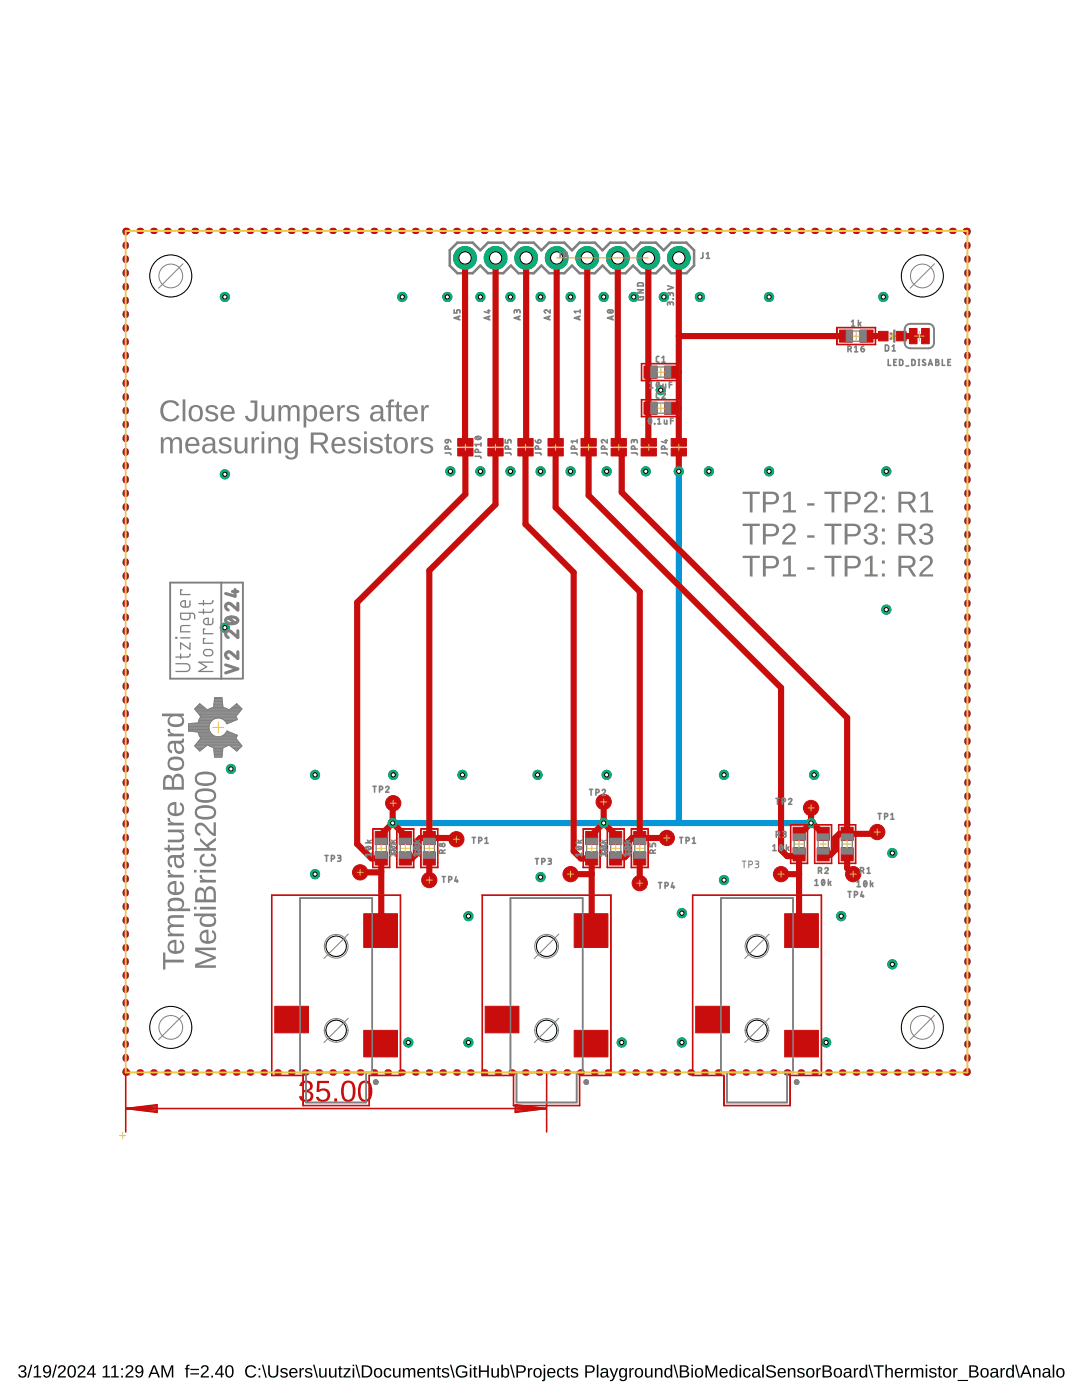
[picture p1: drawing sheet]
<svg xmlns="http://www.w3.org/2000/svg" width="216mm" height="279mm" viewBox="0 0 216 279" stroke-linecap="round" stroke-linejoin="round" font-family="sans-serif">
<path d="M3.9 272.6a.74 .74 0 0 1 1-.1 .74 .74 0 0 1 .2 1l-.4 .2a.66 .66 0 0 1 .6 .7 .66 .66 0 0 1-.8 .5l-.7-.2-.2-.4h.3a.49 .49 0 0 0 .7 .4 .49 .49 0 0 0 .2-.8l-.6-.1v-.3a.47 .47 0 0 0 .7-.2 .47 .47 0 0 0-.3-.6 .47 .47 0 0 0-.6 .4h-.3zM6.2 272.4h.2l-.7 2.5h-.2zM6.8 272.9l.6-.4h.2v2.1h.6v.3h-1.5v-.3h.6v-1.8l-.5 .4zM8.8 272.7a.89 .89 0 0 1 1.1-.1 .89 .89 0 0 1 .3 1 .94 .94 0 0 1-.3 1.1 .94 .94 0 0 1-1.1 0l-.2-.3h.3a.52 .52 0 0 0 .7 .2 .52 .52 0 0 0 .3-.6v-.3a.78 .78 0 0 1-1.2 .1 .78 .78 0 0 1 .1-1.1zM8.8 273.3a.55 .55 0 0 0 1.1 0 .55 .55 0 0 0-1.1 0zM11.1 272.4h.3l-.7 2.5h-.3zM11.8 272.6a.79 .79 0 0 1 1.2 .2 .79 .79 0 0 1-.4 1.1l-.7 .7h1.2v.3h-1.6a2.08 2.08 0 0 1 1-1.3 .48 .48 0 0 0 .1-.8 .48 .48 0 0 0-.7 .3h-.4zM13.8 272.6a.91 .91 0 0 1 1.1 .1 .91 .91 0 0 1 .2 1 .89 .89 0 0 1-.3 1.1 .89 .89 0 0 1-1.1-.2l-.2-.5v-.8zM14 272.8a1.65 1.65 0 0 0 .1 1.9h.2a1.12 1.12 0 0 0 .5-1.6l-.3-.4zM15.7 272.6a.79 .79 0 0 1 1.3 .2 .79 .79 0 0 1-.5 1.1l-.7 .7h1.3v.3h-1.6a2.08 2.08 0 0 1 1-1.3 .48 .48 0 0 0 .1-.8 .48 .48 0 0 0-.8 .3h-.3zM18.4 272.5h.4v1.6h.3v.3h-.3v.5h-.3v-.5h-1.2v-.3zM18.5 272.8l-.9 1.3h.9zM20.5 272.9l.6-.4h.3v2.1h.6v.3h-1.5v-.3h.6v-1.8l-.6 .4zM22.2 272.9l.6-.4h.3v2.1h.6v.3h-1.5v-.3h.6v-1.8l-.6 .4zM24.2 273h.3v.4h-.3zM24.2 274.6h.3v.3h-.3zM25.3 272.6a.79 .79 0 0 1 1.2 .2 .79 .79 0 0 1-.4 1.1l-.7 .7h1.2v.3h-1.6a2.08 2.08 0 0 1 1-1.3 .48 .48 0 0 0 .1-.8 .48 .48 0 0 0-.7 .3h-.4zM27.2 272.7a.89 .89 0 0 1 1.1-.1 .89 .89 0 0 1 .3 1 .94 .94 0 0 1-.3 1.1 .94 .94 0 0 1-1.1 0l-.2-.3h.3a.52 .52 0 0 0 .7 .2 .52 .52 0 0 0 .3-.6v-.3a.78 .78 0 0 1-1.2 .1 .78 .78 0 0 1 .1-1.1zM27.2 273.3a.55 .55 0 0 0 1.1 0 .55 .55 0 0 0-1.1 0zM30.6 272.5h.3l1 2.4h-.3l-.3-.7h-1.1l-.3 .7h-.3zM30.8 272.7l-.5 1.2h.9zM32.2 272.5h.4l.8 2.1 .8-2.1h.4v2.4h-.3v-2.1l-.8 2.1h-.2l-.8-2.1v2.1h-.3zM37.3 272.5l.5-.1v.2l-.3 .1v.3h.3v.3h-.3v1.6h-.4v-1.6h-.2v-.3h.2zM38 273.2h1.7v.2h-1.7zM38 274.1h1.7v.2h-1.7zM40.3 272.6a.79 .79 0 0 1 1.3 .2 .79 .79 0 0 1-.5 1.1l-.7 .7h1.3v.3h-1.6a2.08 2.08 0 0 1 1-1.3 .48 .48 0 0 0 .1-.8 .48 .48 0 0 0-.8 .3h-.3zM42.2 274.5h.3v.4h-.3zM44 272.5h.3v1.6h.4v.3h-.4v.5h-.2v-.5h-1.2v-.3zM44.1 272.8l-.9 1.3h.9zM45.3 272.6a.91 .91 0 0 1 1.1 .1 .91 .91 0 0 1 .2 1 .89 .89 0 0 1-.3 1.1 .89 .89 0 0 1-1.2-.2l-.1-.5v-.8zM45.5 272.8a1.65 1.65 0 0 0 .1 1.9h.2a1.12 1.12 0 0 0 .5-1.6l-.3-.4zM49.2 272.8a1.21 1.21 0 0 1 1.9 .2l-.3 .2a.87 .87 0 0 0-1.2-.4 .87 .87 0 0 0-.3 1.2 .84 .84 0 0 0 .7 .7 .84 .84 0 0 0 .9-.5l.2 .1a1.25 1.25 0 0 1-1.8 .4 1.25 1.25 0 0 1-.1-1.9zM51.6 273h.3v.4h-.3zM51.6 274.6h.3v.3h-.3zM52.3 272.4h.2l.7 2.5h-.2zM53.5 272.5h.3v1.5a.68 .68 0 0 0 .7 .7 .68 .68 0 0 0 .7-.7v-1.5h.3v1.5a1.01 1.01 0 0 1-1 .9 1.01 1.01 0 0 1-1-.9zM56.1 273.1a.85 .85 0 0 1 1.3 .4h-.3a.39 .39 0 0 0-.5-.3 .39 .39 0 0 0-.2 .5l.2 .1a.67 .67 0 0 1 .6 .2 .67 .67 0 0 1 .1 .7 .91 .91 0 0 1-1.4-.2l.3-.1a.45 .45 0 0 0 .5 .4 .45 .45 0 0 0 .4-.6h-.1a.82 .82 0 0 1-1-.8zM57.9 273.3a.85 .85 0 0 1 1.1-.2 .85 .85 0 0 1 .4 .9h-1.4a.54 .54 0 0 0 .4 .7 .54 .54 0 0 0 .6-.3l.3 .1a.89 .89 0 0 1-1.2 .4 .89 .89 0 0 1-.4-1.2zM58.2 273.4l-.2 .4h1l-.3-.5zM59.8 273h.3v.4l.1-.3 .4-.1v.3h-.3l-.2 .3v1.3h-.3zM61.1 273.1a.85 .85 0 0 1 1.2 .4h-.3a.39 .39 0 0 0-.4-.3 .39 .39 0 0 0-.3 .5l.2 .1a.67 .67 0 0 1 .7 .2 .67 .67 0 0 1 .1 .7 .91 .91 0 0 1-1.5-.2l.3-.1a.45 .45 0 0 0 .5 .4 .45 .45 0 0 0 .4-.6h-.1a.82 .82 0 0 1-1-.8zM62.5 272.4h.2l.8 2.5h-.3zM63.7 273h.3v1.2a.45 .45 0 0 0 .5 .5 .45 .45 0 0 0 .4-.6v-1.1h.3v1.9h-.3v-.3a.63 .63 0 0 1-.7 .3 .63 .63 0 0 1-.5-.6zM65.6 273h.4v1.2a.45 .45 0 0 0 .5 .5 .45 .45 0 0 0 .3-.6v-1.1h.3l.1 1.9h-.3l-.1-.3a.63 .63 0 0 1-.7 .3 .63 .63 0 0 1-.5-.6zM67.8 272.6h.2v.4h.3v.3h-.3v1.2l.1 .2h.2v.2h-.5l-.1-.1v-1.5h-.3v-.3h.3zM68.6 273h1.3v.3l-1 1.4h1.1v.2h-1.5v-.2l1.1-1.4h-1zM70.4 272.4h.3v.2h-.3zM70.4 273h.3v1.9h-.3zM70.9 272.4h.3l.7 2.5h-.3zM72.2 272.5h.8a1.22 1.22 0 0 1 1.3 1.1 1.22 1.22 0 0 1-1.2 1.3h-.9zM72.5 272.7v1.9h.6a.95 .95 0 0 0 .9-.9 .95 .95 0 0 0-1-1zM74.8 273.3a.89 .89 0 0 1 1.2-.1 .89 .89 0 0 1 .2 1.1 .89 .89 0 0 1-1.2 .6 .89 .89 0 0 1-.3-1.3zM75.1 273.3a.86 .86 0 0 0 .3 1.4 .79 .79 0 0 0 .5-.7 .79 .79 0 0 0-.5-.8zM76.8 273.3a.76 .76 0 0 1 1.3 .3h-.3a.48 .48 0 0 0-.7-.3 .48 .48 0 0 0-.2 .7 .48 .48 0 0 0 .2 .6 .48 .48 0 0 0 .7-.3l.3 .1a.79 .79 0 0 1-1 .5 .79 .79 0 0 1-.5-.9zM78.4 273h.3v1.2a.45 .45 0 0 0 .5 .5 .45 .45 0 0 0 .4-.6v-1.1h.3v1.9h-.3v-.3a.63 .63 0 0 1-.7 .3 .63 .63 0 0 1-.5-.6zM80.4 273h.3v.4a.58 .58 0 0 1 .5-.4 .58 .58 0 0 1 .6 .4 .58 .58 0 0 1 .6-.4 .58 .58 0 0 1 .5 .7v1.2h-.3l-.1-1.4a.41 .41 0 0 0-.5-.2 .41 .41 0 0 0-.2 .5v1.1h-.3v-1.4a.41 .41 0 0 0-.6-.2 .41 .41 0 0 0-.2 .5v1.1h-.3zM83.5 273.3a.85 .85 0 0 1 1-.2 .85 .85 0 0 1 .4 .9h-1.3a.54 .54 0 0 0 .3 .7 .54 .54 0 0 0 .7-.3l.3 .1a.89 .89 0 0 1-1.2 .4 .89 .89 0 0 1-.4-1.2zM83.7 273.4l-.1 .4h1l-.3-.5zM85.3 273h.3v.4a.63 .63 0 0 1 .7-.4 .63 .63 0 0 1 .5 .7v1.2h-.3v-1.2a.45 .45 0 0 0-.5-.5 .45 .45 0 0 0-.4 .6v1.1h-.3zM87.4 272.6h.2v.4h.4v.3h-.4v1.2l.1 .2h.3v.2h-.5l-.2-.1v-1.5h-.2v-.3h.2zM88.4 273.1a.85 .85 0 0 1 1.2 .4h-.3a.39 .39 0 0 0-.4-.3 .39 .39 0 0 0-.3 .5l.2 .1a.67 .67 0 0 1 .7 .2 .67 .67 0 0 1 .1 .7 .91 .91 0 0 1-1.5-.2l.3-.1a.45 .45 0 0 0 .5 .4 .45 .45 0 0 0 .4-.6h-.1a.82 .82 0 0 1-1-.8zM89.8 272.4h.3l.7 2.5h-.3zM91.3 272.8a1.27 1.27 0 0 1 1.9 .2l-.3 .1a.93 .93 0 0 0-1.3-.2 .93 .93 0 0 0-.2 1.3 1.03 1.03 0 0 0 1.5 .2v-.4h-.7v-.3h1v.8a1.33 1.33 0 0 1-1.9 .2 1.33 1.33 0 0 1 0-1.9zM93.7 272.4h.4v.2h-.4zM93.7 273h.4v1.9h-.4zM94.7 272.6h.2v.4h.3v.3h-.3v1.2l.1 .2h.3v.2h-.6l-.1-.1v-1.5h-.3v-.3h.3zM95.6 272.5h.3v1h1.3v-1h.3v2.4h-.3v-1.1h-1.3v1.1h-.3zM98.1 273h.3v1.2a.45 .45 0 0 0 .5 .5 .45 .45 0 0 0 .3-.6v-1.1h.4v1.9h-.3v-.3a.63 .63 0 0 1-.8 .3 .63 .63 0 0 1-.4-.6zM100 272.4h.3v.9a.71 .71 0 0 1 1-.2 .71 .71 0 0 1 .3 .9 .76 .76 0 0 1-.9 .9l-.4-.3v.3h-.3zM100.6 273.3a.84 .84 0 0 0 .2 1.4 .83 .83 0 0 0 0-1.4zM101.8 272.4h.2l.7 2.5h-.2zM103 272.5a2.12 2.12 0 0 1 1.7 .2 .76 .76 0 0 1 .1 .8 .76 .76 0 0 1-.7 .5h-.7v.9h-.4zM103.4 272.7v1h.9a.49 .49 0 0 0 0-.9zM105.3 273h.3v.4l.2-.3 .4-.1v.3h-.3l-.2 .3v1.3h-.4zM106.6 273.3a.89 .89 0 0 1 1.2-.1 .89 .89 0 0 1 .3 1.1 .89 .89 0 0 1-1.3 .6 .89 .89 0 0 1-.3-1.3zM107 273.3a.86 .86 0 0 0 .2 1.4 .79 .79 0 0 0 .6-.7 .79 .79 0 0 0-.5-.8zM108.5 272.4h.3v.2h-.3zM108.5 273h.3v2.1a.45 .45 0 0 1-.6 .5v-.2l.3-.2zM109.4 273.3a.85 .85 0 0 1 1-.2 .85 .85 0 0 1 .4 .9h-1.3a.54 .54 0 0 0 .3 .7 .54 .54 0 0 0 .7-.3l.3 .1a.89 .89 0 0 1-1.2 .4 .89 .89 0 0 1-.4-1.2zM109.7 273.4l-.2 .4h1l-.3-.5zM111.4 273.3a.76 .76 0 0 1 1.3 .3h-.4a.48 .48 0 0 0-.6-.3 .48 .48 0 0 0-.2 .7 .48 .48 0 0 0 .2 .6 .48 .48 0 0 0 .7-.3l.3 .1a.79 .79 0 0 1-1 .5 .79 .79 0 0 1-.6-.9zM113.1 272.6h.2v.4h.4v.3h-.4v1.2l.1 .2h.3v.2h-.5l-.1-.1-.1-1.5h-.2v-.3h.2zM114.1 273.1a.85 .85 0 0 1 1.3 .4h-.3a.39 .39 0 0 0-.5-.3 .39 .39 0 0 0-.3 .5l.2 .1a.67 .67 0 0 1 .7 .2 .67 .67 0 0 1 .1 .7 .91 .91 0 0 1-1.5-.2l.3-.1a.45 .45 0 0 0 .6 .4 .45 .45 0 0 0 .3-.6h-.1a.82 .82 0 0 1-1-.8zM116.8 272.5a2.12 2.12 0 0 1 1.6 .2 .76 .76 0 0 1 .2 .8 .76 .76 0 0 1-.8 .5h-.7v.9h-.3zM117.1 272.7v1h1a.49 .49 0 0 0 0-.9zM119.1 272.4h.3v2.5h-.3zM120.1 273.1a.74 .74 0 0 1 .8-.1 .74 .74 0 0 1 .4 .6v1l.3 .1v.2h-.4l-.2-.3a.63 .63 0 0 1-.8 .4 .63 .63 0 0 1-.4-.8 .63 .63 0 0 1 .8-.4h.4a.42 .42 0 0 0-.3-.6 .42 .42 0 0 0-.5 .3h-.3zM120.2 274.1a.39 .39 0 0 0 .1 .6 .39 .39 0 0 0 .5-.2l.2-.5zM121.6 273h.3l.6 1.6 .5-1.6h.4l-.8 1.9a.79 .79 0 0 1-.9 .7v-.2h.3l.4-.5zM123.7 273.3a.66 .66 0 0 1 1.1 .1v-.4h.3v1.9a.79 .79 0 0 1-.6 .7 .79 .79 0 0 1-.9-.4l.3-.1 .4 .3a.59 .59 0 0 0 .5-.8 .7 .7 0 0 1-.9 .3 .7 .7 0 0 1-.4-.9zM123.9 273.4a.87 .87 0 0 0 .4 1.3 .78 .78 0 0 0 .5-.7 .78 .78 0 0 0-.5-.8zM125.6 273h.3v.4l.2-.3 .4-.1v.3h-.4l-.2 .3v1.3h-.3zM126.9 273.3a.89 .89 0 0 1 1.1-.1 .89 .89 0 0 1 .3 1.1 .89 .89 0 0 1-1.2 .6 .89 .89 0 0 1-.4-1.3zM127.2 273.3a.86 .86 0 0 0 .3 1.4 .79 .79 0 0 0 .5-.7 .79 .79 0 0 0-.5-.8zM128.7 273h.3v1.2a.45 .45 0 0 0 .5 .5 .45 .45 0 0 0 .4-.6v-1.1h.3v1.9h-.3v-.3a.63 .63 0 0 1-.7 .3 .63 .63 0 0 1-.5-.6zM130.7 273h.3v.4a.63 .63 0 0 1 .7-.4 .63 .63 0 0 1 .5 .7v1.2h-.3v-1.2a.45 .45 0 0 0-.5-.5 .45 .45 0 0 0-.4 .6v1.1h-.3zM132.7 273.3a.67 .67 0 0 1 1.1 0v-.9h.3v2.5h-.2l-.1-.3a.71 .71 0 0 1-.9 .3 .71 .71 0 0 1-.3-.9zM133 273.4a.91 .91 0 0 0 .3 1.3 .79 .79 0 0 0 .5-.7 .79 .79 0 0 0-.5-.8zM134.4 272.4h.2l.8 2.5h-.3zM135.6 272.5a1.58 1.58 0 0 1 1.7 .3 .57 .57 0 0 1-.4 .8 .66 .66 0 0 1 .6 .8 .66 .66 0 0 1-.9 .5h-1zM136 272.7v.8h.5a.42 .42 0 0 0 .5-.1 .42 .42 0 0 0 0-.5 1 1 0 0 0-1-.2zM136 273.8v.8h.9a.43 .43 0 0 0 .2-.6l-.2-.2zM138 272.4h.3v.2h-.3zM138 273h.3v1.9h-.3zM138.9 273.3a.89 .89 0 0 1 1.1-.1 .89 .89 0 0 1 .3 1.1 .89 .89 0 0 1-1.2 .6 .89 .89 0 0 1-.4-1.3zM139.2 273.3a.86 .86 0 0 0 .3 1.4 .79 .79 0 0 0 .5-.7 .79 .79 0 0 0-.5-.8zM140.8 272.5h.4l.7 2.1 .8-2.1h.4v2.4h-.3v-2.1l-.7 2.1h-.3l-.8-2.1v2.1h-.2zM143.8 273.3a.85 .85 0 0 1 1-.2 .85 .85 0 0 1 .4 .9h-1.3a.54 .54 0 0 0 .3 .7 .54 .54 0 0 0 .7-.3l.3 .1a.89 .89 0 0 1-1.2 .4 .89 .89 0 0 1-.4-1.2zM144 273.4l-.1 .4h1l-.3-.5zM145.7 273.3a.67 .67 0 0 1 1.1 0v-.9h.3v2.5h-.3v-.3a.71 .71 0 0 1-.9 .3 .71 .71 0 0 1-.4-.9zM146 273.4a.91 .91 0 0 0 .3 1.3 .79 .79 0 0 0 .5-.7 .79 .79 0 0 0-.5-.8zM147.6 272.4h.3v.2h-.3zM147.6 273h.3v1.9h-.3zM148.5 273.3a.76 .76 0 0 1 1.3 .3h-.3a.48 .48 0 0 0-.7-.3 .48 .48 0 0 0-.2 .7 .48 .48 0 0 0 .2 .6 .48 .48 0 0 0 .7-.3l.3 .1a.79 .79 0 0 1-.9 .5 .79 .79 0 0 1-.6-.9zM150.4 273.1a.74 .74 0 0 1 .7-.1 .74 .74 0 0 1 .5 .6v1l.3 .1v.2h-.4l-.2-.3a.63 .63 0 0 1-.8 .4 .63 .63 0 0 1-.4-.8 .63 .63 0 0 1 .8-.4h.4a.42 .42 0 0 0-.3-.6 .42 .42 0 0 0-.5 .3h-.4zM150.5 274.1a.39 .39 0 0 0 0 .6 .39 .39 0 0 0 .6-.2l.2-.5zM152.1 272.4h.3v2.5h-.3zM153 272.7a1.11 1.11 0 0 1 1.8 .3l-.3 .1a.63 .63 0 0 0-.7-.4 .63 .63 0 0 0-.5 .5l.6 .3a.75 .75 0 0 1 .9 .8 .75 .75 0 0 1-1 .6 .89 .89 0 0 1-1-.6h.3a.78 .78 0 0 0 .7 .4 .78 .78 0 0 0 .7-.4 1.74 1.74 0 0 0-1.3-.7l-.3-.4zM155.4 273.3a.85 .85 0 0 1 1-.2 .85 .85 0 0 1 .4 .9h-1.3a.54 .54 0 0 0 .3 .7 .54 .54 0 0 0 .7-.3l.3 .1a.89 .89 0 0 1-1.2 .4 .89 .89 0 0 1-.4-1.2zM155.6 273.4l-.1 .4h1l-.3-.5zM157.2 273h.3v.4a.63 .63 0 0 1 .7-.4 .63 .63 0 0 1 .5 .7v1.2h-.3v-1.2a.45 .45 0 0 0-.5-.5 .45 .45 0 0 0-.4 .6v1.1h-.3zM159.3 273.1a.85 .85 0 0 1 1.2 .4h-.2a.39 .39 0 0 0-.5-.3 .39 .39 0 0 0-.3 .5l.2 .1a.67 .67 0 0 1 .7 .2 .67 .67 0 0 1 .1 .7 .91 .91 0 0 1-1.5-.2l.3-.1a.45 .45 0 0 0 .5 .4 .45 .45 0 0 0 .4-.6h-.1a.82 .82 0 0 1-1-.8zM161.1 273.3a.89 .89 0 0 1 1.1-.1 .89 .89 0 0 1 .3 1.1 .89 .89 0 0 1-1.2 .6 .89 .89 0 0 1-.4-1.3zM161.4 273.3a.86 .86 0 0 0 .3 1.4 .79 .79 0 0 0 .5-.7 .79 .79 0 0 0-.5-.8zM162.9 273h.3v.4l.2-.3 .4-.1v.3h-.3l-.2 .3-.1 1.3h-.3zM164.1 272.5a1.58 1.58 0 0 1 1.7 .3 .57 .57 0 0 1-.4 .8 .66 .66 0 0 1 .6 .8 .66 .66 0 0 1-.9 .5h-1zM164.5 272.7v.8h.5a.42 .42 0 0 0 .4-.1 .42 .42 0 0 0 .1-.5 1 1 0 0 0-1-.2zM164.5 273.8v.8h.9a.43 .43 0 0 0 .2-.6l-.2-.2zM166.6 273.3a.89 .89 0 0 1 1.1-.1 .89 .89 0 0 1 .3 1.1 .89 .89 0 0 1-1.2 .6 .89 .89 0 0 1-.4-1.3zM166.9 273.3a.86 .86 0 0 0 .3 1.4 .79 .79 0 0 0 .5-.7 .79 .79 0 0 0-.5-.8zM168.6 273.1a.74 .74 0 0 1 .8-.1 .74 .74 0 0 1 .5 .6v1l.2 .1v.2h-.4l-.1-.3a.63 .63 0 0 1-.8 .4 .63 .63 0 0 1-.5-.8 .63 .63 0 0 1 .8-.4h.4a.42 .42 0 0 0-.2-.6 .42 .42 0 0 0-.6 .3h-.3zM168.8 274.1a.39 .39 0 0 0 0 .6 .39 .39 0 0 0 .6-.2l.1-.5zM170.4 273h.3v.4l.2-.3 .4-.1v.3h-.4l-.2 .3v1.3h-.3zM171.6 273.3a.67 .67 0 0 1 1.1 0v-.9h.3v2.5h-.2l-.1-.3a.71 .71 0 0 1-.9 .3 .71 .71 0 0 1-.3-.9zM171.9 273.4a.91 .91 0 0 0 .3 1.3 .79 .79 0 0 0 .5-.7 .79 .79 0 0 0-.5-.8zM173.3 272.4h.2l.8 2.5h-.3zM174.3 272.5h2v.2h-.8v2.2h-.3v-2.2h-.9zM176.7 272.4h.3v1a.63 .63 0 0 1 .7-.4 .63 .63 0 0 1 .5 .7v1.2h-.4v-1.2a.45 .45 0 0 0-.4-.5 .45 .45 0 0 0-.4 .6v1.1h-.3zM178.8 273.3a.85 .85 0 0 1 1-.2 .85 .85 0 0 1 .4 .9h-1.3a.54 .54 0 0 0 .3 .7 .54 .54 0 0 0 .7-.3l.2 .1a.89 .89 0 0 1-1.1 .4 .89 .89 0 0 1-.4-1.2zM179 273.4l-.1 .4h1l-.3-.5zM180.6 273h.3v.4l.2-.3 .4-.1v.3h-.4l-.1 .3-.1 1.3h-.3zM181.8 273h.3v.4a.58 .58 0 0 1 .5-.4 .58 .58 0 0 1 .5 .4 .58 .58 0 0 1 .7-.4 .58 .58 0 0 1 .4 .7v1.2h-.3v-1.4a.41 .41 0 0 0-.5-.2 .41 .41 0 0 0-.2 .5v1.1h-.3l-.1-1.4a.41 .41 0 0 0-.5-.2 .41 .41 0 0 0-.2 .5v1.1h-.3zM184.7 272.4h.3v.2h-.3zM184.7 273h.3v1.9h-.3zM185.6 273.1a.85 .85 0 0 1 1.3 .4h-.3a.39 .39 0 0 0-.5-.3 .39 .39 0 0 0-.3 .5l.2 .1a.67 .67 0 0 1 .7 .2 .67 .67 0 0 1 .1 .7 .91 .91 0 0 1-1.4-.2l.2-.1a.45 .45 0 0 0 .6 .4 .45 .45 0 0 0 .3-.6h-.1a.82 .82 0 0 1-1-.8zM187.4 272.6h.2v.4h.3v.3h-.3v1.2l.1 .2h.3v.2h-.5l-.2-.1v-1.5h-.2v-.3h.2zM188.4 273.3a.89 .89 0 0 1 1.1-.1 .89 .89 0 0 1 .3 1.1 .89 .89 0 0 1-1.2 .6 .89 .89 0 0 1-.4-1.3zM188.7 273.3a.86 .86 0 0 0 .3 1.4 .79 .79 0 0 0 .5-.7 .79 .79 0 0 0-.5-.8zM190.2 273h.3v.4l.2-.3 .4-.1v.3h-.3l-.2 .3-.1 1.3h-.3zM191.1 275.4h2.1v.2h-2.1zM193.4 272.5a1.58 1.58 0 0 1 1.7 .3 .57 .57 0 0 1-.4 .8 .66 .66 0 0 1 .6 .8 .66 .66 0 0 1-.9 .5h-1zM193.7 272.7v.8h.6a.42 .42 0 0 0 .4-.1 .42 .42 0 0 0 .1-.5 1 1 0 0 0-1.1-.2zM193.7 273.8v.8h1a.43 .43 0 0 0 .2-.6l-.2-.2zM195.8 273.3a.89 .89 0 0 1 1.2-.1 .89 .89 0 0 1 .3 1.1 .89 .89 0 0 1-1.3 .6 .89 .89 0 0 1-.3-1.3zM196.2 273.3a.86 .86 0 0 0 .2 1.4 .79 .79 0 0 0 .6-.7 .79 .79 0 0 0-.5-.8zM197.9 273.1a.74 .74 0 0 1 .8-.1 .74 .74 0 0 1 .4 .6v1l.3 .1v.2h-.4l-.2-.3a.63 .63 0 0 1-.8 .4 .63 .63 0 0 1-.4-.8 .63 .63 0 0 1 .8-.4h.4a.42 .42 0 0 0-.3-.6 .42 .42 0 0 0-.5 .3h-.3zM198 274.1a.39 .39 0 0 0 .1 .6 .39 .39 0 0 0 .5-.2l.2-.5zM199.6 273h.3l.1 .4 .1-.3 .4-.1v.3h-.3l-.2 .3v1.3h-.4zM200.9 273.3a.67 .67 0 0 1 1.1 0v-.9h.3v2.5h-.3v-.3a.71 .71 0 0 1-.9 .3 .71 .71 0 0 1-.4-.9zM201.2 273.4a.9 .9 0 0 0 .3 1.3 .79 .79 0 0 0 .5-.7 .79 .79 0 0 0-.5-.8zM202.5 272.4h.3l.7 2.5h-.3zM204.5 272.5h.4l1 2.4h-.4l-.2-.7h-1.1l-.3 .7h-.4zM204.7 272.7l-.4 1.2h.9zM206.1 273h.3v.4a.63 .63 0 0 1 .7-.4 .63 .63 0 0 1 .5 .7v1.2h-.3v-1.2a.45 .45 0 0 0-.5-.5 .45 .45 0 0 0-.4 .6v1.1h-.3zM208.3 273.1a.74 .74 0 0 1 .8-.1 .74 .74 0 0 1 .4 .6l.1 1 .2 .1v.2h-.4l-.2-.3a.63 .63 0 0 1-.7 .4 .63 .63 0 0 1-.5-.8 .63 .63 0 0 1 .8-.4h.4a.42 .42 0 0 0-.3-.6 .42 .42 0 0 0-.5 .3h-.3zM208.5 274.1a.39 .39 0 0 0 0 .6 .39 .39 0 0 0 .6-.2l.1-.5zM210.1 272.4h.3v2.5h-.3zM211 273.3a.89 .89 0 0 1 1.1-.1 .89 .89 0 0 1 .3 1.1 .89 .89 0 0 1-1.2 .6 .89 .89 0 0 1-.4-1.3zM211.3 273.3a.86 .86 0 0 0 .3 1.4 .79 .79 0 0 0 .5-.7 .79 .79 0 0 0-.5-.8zM212.5 273v2.6zM212.5 273.2v1.5zM212.5 272.4v2.5zM212.5 272.5v2.4zM212.5 273v1.9zM212.5 273.2v.6zM212.5 273v1.9zM212.5 273v2.6zM212.5 273.3v1.4zM212.5 274.5v.4zM212.5 272.4v2.5zM212.5 273.3v1.4zM212.5 273v1.9zM212.5 272.4v2.5zM212.5 273.2v1.5z" fill="#000"/>
<path d="M134.8 51.5h1.3M135.4 50.8v1.3" fill="none" stroke="#afd134" stroke-width=".2"/>
<g fill="#808080" stroke="#808080" stroke-width=".2">
<path d="M98.3 50.9h1.2v1.2h-1.2z"/>
<path d="M104.4 50.9h1.2v1.2h-1.2z"/>
<path d="M110.5 50.9h1.2v1.2h-1.2z"/>
<path d="M116.6 50.9h1.2v1.2h-1.2z"/>
<path d="M122.7 50.9h1.2v1.2h-1.2z"/>
<path d="M128.8 50.9h1.2v1.2h-1.2z"/>
<path d="M134.8 50.9h1.3v1.2h-1.3z"/>
<path d="M92.2 50.9h1.2v1.2h-1.2z"/>
</g>
<path d="M91.3 48.4h3l1.5 1.6 1.6-1.6h3l1.5 1.6 1.6-1.6h3l1.5 1.6 1.6-1.6h3l1.5 1.6 1.6-1.6h3l1.5 1.6 1.6-1.6h3l1.5 1.6 1.5-1.6h3.1l1.5 1.6 1.5-1.6h3.1l1.5 1.6v3l-1.5 1.5h-3.1l-1.5-1.5-1.5 1.5h-3.1l-1.5-1.5-1.5 1.5h-3l-1.6-1.5-1.5 1.5h-3l-1.6-1.5-1.5 1.5h-3l-1.6-1.5-1.5 1.5h-3l-1.6-1.5-1.5 1.5h-3l-1.6-1.5-1.5 1.5h-3l-1.6-1.5v-3z" fill="none" stroke="#808080" stroke-width=".51"/>
<g fill="none" stroke="#0696d7" stroke-width="1.2">
<path d="M25.1 48.8v.3M25.1 51.6v.3M25.1 54.3v.3M25.1 57.1v.3M25.1 59.8v.3M25.4 46.1h-.3v.3M27.8 46.1h.4M30.6 46.1h.3M33.3 46.1h.3M36.1 46.1h.3M38.8 46.1h.3M41.6 46.1h.3"/>
<path d="M44.3 46.1h.3M47.1 46.1h.3M49.8 46.1h.3M52.6 46.1h.3M55.3 46.1h.3M58.1 46.1h.3M60.8 46.1h.3M63.6 46.1h.3M66.3 46.1h.3M69 46.1h.4M71.8 46.1h.3M74.5 46.1h.4"/>
<path d="M77.3 46.1h.3M80.1 46.1h.3M82.8 46.1h.3M85.6 46.1h.3M88.3 46.1h.3M91 46.1h.4M93.8 46.1h.3M96.5 46.1h.4M99.3 46.1h.3M102 46.1h.3M104.8 46.1h.3M107.5 46.1h.3"/>
<path d="M110.3 46.1h.3M113 46.1h.3M115.8 46.1h.3M118.5 46.1h.3M121.3 46.1h.3M124 46.1h.3M126.8 46.1h.3M129.5 46.1h.3M132.3 46.1h.3M135 46.1h.3M137.8 46.1h.3M140.5 46.1h.3"/>
<path d="M143.3 46.1h.3M146 46.1h.3M148.8 46.1h.3M151.5 46.1h.3M154.3 46.1h.3M157 46.1h.3M159.7 46.1h.4M162.5 46.1h.3M165.2 46.1h.4M168 46.1h.3M170.8 46.1h.2M173.5 46.1h.3"/>
<path d="M176.2 46.1h.4M179 46.1h.3M181.7 46.1h.4M184.5 46.1h.3M187.2 46.1h.3M190 46.1h.3M192.7 46.1h.3v.3M193 48.8v.3M193 51.6v.3M193 54.3v.3M193 57.1v.3M193 59.8v.3"/>
<path d="M25.1 62.6v.3M25.1 65.3v.3M25.1 68.1v.3M25.1 70.8v.3M25.1 73.6v.3M25.1 76.3v.3M25.1 79.1v.3M193 62.6v.3M193 65.3v.3M193 68.1v.3M193 70.8v.3M193 73.6v.3"/>
<path d="M193 76.3v.3M193 79.1v.3M25.1 81.8v.3M25.1 84.6v.3M25.1 87.3v.3M25.1 90v.4M25.1 92.8v.3M25.1 95.5v.4M25.1 98.3v.3M135.4 94.1v70.2M193 81.8v.3M193 84.6v.3"/>
<path d="M193 87.3v.3M193 90v.4M193 92.8v.3M193 95.5v.4M193 98.3v.3M25.1 101v.3M25.1 103.8v.3M25.1 106.5v.3M25.1 109.3v.3M25.1 112v.4M25.1 114.8v.3M25.1 117.5v.3"/>
<path d="M193 101v.3M193 103.8v.3M193 106.5v.3M193 109.3v.3M193 112v.4M193 114.8v.3M193 117.5v.3M25.1 120.3v.3M25.1 123v.3M25.1 125.8v.3M25.1 128.5v.3M25.1 131.3v.3"/>
<path d="M25.1 134v.3M25.1 136.8v.3M25.1 139.5v.3M193 120.3v.3M193 123v.3M193 125.8v.3M193 128.5v.3M193 131.3v.3M193 134v.3M193 136.8v.3M193 139.5v.3M25.1 142.3v.3"/>
<path d="M25.1 145v.3M25.1 147.8v.3M25.1 150.5v.3M25.1 153.3v.3M25.1 156v.3M25.1 158.7v.4M193 142.3v.3M193 145v.3M193 147.8v.3M193 150.5v.3M193 153.3v.3M193 156v.3"/>
<path d="M193 158.7v.4M25.1 161.5v.3M25.1 164.3v.3M25.1 167v.3M25.1 169.8v.3M25.1 172.5v.3M25.1 175.2v.4M25.1 178v.3M78.4 164.3h83.4M193 161.5v.3M193 164.3v.3M193 167v.3"/>
<path d="M193 169.8v.3M193 172.5v.3M193 175.2v.4M193 178v.3M25.1 180.7v.4M25.1 183.5v.3M25.1 186.2v.4M25.1 189v.3M25.1 191.7v.3M25.1 194.5v.3M25.1 197.2v.3M25.1 200v.3"/>
<path d="M193 180.7v.4M193 183.5v.3M193 186.2v.4M193 189v.3M193 191.7v.3M193 194.5v.3M193 197.2v.3M193 200v.3M25.1 202.7v.4M25.1 205.5v.3M25.1 208.2v.3M25.1 211v.3"/>
<path d="M25.1 213.7v.3h.3M27.8 214h.4M30.6 214h.3M33.3 214h.3M36.1 214h.3M38.8 214h.3M41.6 214h.3M44.3 214h.3M47.1 214h.3M49.8 214h.3M52.6 214h.3M55.3 214h.3"/>
<path d="M58.1 214h.3M60.8 214h.3M63.6 214h.3M66.3 214h.3M69 214h.4M71.8 214h.3M74.5 214h.4M77.3 214h.3M80.1 214h.3M82.8 214h.3M85.6 214h.3M88.3 214h.3"/>
<path d="M91 214h.4M93.8 214h.3M96.5 214h.4M99.3 214h.3M102 214h.3M104.8 214h.3M107.5 214h.3M110.3 214h.3M113 214h.3M115.8 214h.3M118.5 214h.3M121.3 214h.3"/>
<path d="M124 214h.3M126.8 214h.3M129.5 214h.3M132.3 214h.3M135 214h.3M137.8 214h.3M140.5 214h.3M143.3 214h.3M146 214h.3M148.8 214h.3M151.5 214h.3M154.3 214h.3"/>
<path d="M157 214h.3M159.7 214h.4M162.5 214h.3M165.2 214h.4M168 214h.3M170.8 214h.2M173.5 214h.3M176.2 214h.4M179 214h.3M181.7 214h.4M184.5 214h.3M187.2 214h.3"/>
<path d="M190 214h.3M193 213.7v.3h-.3M193 202.7v.4M193 205.5v.3M193 208.2v.3M193 211v.3"/>
</g>
<circle cx="135.4" cy="51.5" r="2.27" fill="#0dab76" stroke="#0dab76" stroke-width=".2"/>
<circle cx="135.4" cy="51.5" r="1.23" fill="#fff" stroke="#000" stroke-width=".2"/>
<circle cx="129.4" cy="51.5" r="2.27" fill="#0dab76" stroke="#0dab76" stroke-width=".2"/>
<circle cx="129.4" cy="51.5" r="1.23" fill="#fff" stroke="#000" stroke-width=".2"/>
<circle cx="123.3" cy="51.5" r="2.27" fill="#0dab76" stroke="#0dab76" stroke-width=".2"/>
<circle cx="123.3" cy="51.5" r="1.23" fill="#fff" stroke="#000" stroke-width=".2"/>
<circle cx="117.2" cy="51.5" r="2.27" fill="#0dab76" stroke="#0dab76" stroke-width=".2"/>
<circle cx="117.2" cy="51.5" r="1.23" fill="#fff" stroke="#000" stroke-width=".2"/>
<circle cx="111.1" cy="51.5" r="2.27" fill="#0dab76" stroke="#0dab76" stroke-width=".2"/>
<circle cx="111.1" cy="51.5" r="1.23" fill="#fff" stroke="#000" stroke-width=".2"/>
<circle cx="105" cy="51.5" r="2.27" fill="#0dab76" stroke="#0dab76" stroke-width=".2"/>
<circle cx="105" cy="51.5" r="1.23" fill="#fff" stroke="#000" stroke-width=".2"/>
<circle cx="98.9" cy="51.5" r="2.27" fill="#0dab76" stroke="#0dab76" stroke-width=".2"/>
<circle cx="98.9" cy="51.5" r="1.23" fill="#fff" stroke="#000" stroke-width=".2"/>
<circle cx="92.8" cy="51.5" r="2.27" fill="#0dab76" stroke="#0dab76" stroke-width=".2"/>
<circle cx="92.8" cy="51.5" r="1.23" fill="#fff" stroke="#000" stroke-width=".2"/>
<circle cx="161.8" cy="164.3" r=".91" fill="#0dab76" stroke="#0dab76" stroke-width=".2"/>
<circle cx="161.8" cy="164.3" r=".42" fill="#fff" stroke="#000" stroke-width=".2"/>
<circle cx="78.4" cy="164.3" r=".91" fill="#0dab76" stroke="#0dab76" stroke-width=".2"/>
<circle cx="78.4" cy="164.3" r=".42" fill="#fff" stroke="#000" stroke-width=".2"/>
<circle cx="135.4" cy="94.1" r=".91" fill="#0dab76" stroke="#0dab76" stroke-width=".2"/>
<circle cx="135.4" cy="94.1" r=".42" fill="#fff" stroke="#000" stroke-width=".2"/>
<circle cx="120.5" cy="164.3" r=".91" fill="#0dab76" stroke="#0dab76" stroke-width=".2"/>
<circle cx="120.5" cy="164.3" r=".42" fill="#fff" stroke="#000" stroke-width=".2"/>
<circle cx="128.9" cy="94.1" r=".91" fill="#0dab76" stroke="#0dab76" stroke-width=".2"/>
<circle cx="128.9" cy="94.1" r=".42" fill="#fff" stroke="#000" stroke-width=".2"/>
<circle cx="121.1" cy="94.1" r=".91" fill="#0dab76" stroke="#0dab76" stroke-width=".2"/>
<circle cx="121.1" cy="94.1" r=".42" fill="#fff" stroke="#000" stroke-width=".2"/>
<circle cx="113.9" cy="94.1" r=".91" fill="#0dab76" stroke="#0dab76" stroke-width=".2"/>
<circle cx="113.9" cy="94.1" r=".42" fill="#fff" stroke="#000" stroke-width=".2"/>
<circle cx="141.5" cy="94.1" r=".91" fill="#0dab76" stroke="#0dab76" stroke-width=".2"/>
<circle cx="141.5" cy="94.1" r=".42" fill="#fff" stroke="#000" stroke-width=".2"/>
<circle cx="81.5" cy="208" r=".91" fill="#0dab76" stroke="#0dab76" stroke-width=".2"/>
<circle cx="81.5" cy="208" r=".42" fill="#fff" stroke="#000" stroke-width=".2"/>
<circle cx="153.5" cy="94.1" r=".91" fill="#0dab76" stroke="#0dab76" stroke-width=".2"/>
<circle cx="153.5" cy="94.1" r=".42" fill="#fff" stroke="#000" stroke-width=".2"/>
<circle cx="153.5" cy="59.3" r=".91" fill="#0dab76" stroke="#0dab76" stroke-width=".2"/>
<circle cx="153.5" cy="59.3" r=".42" fill="#fff" stroke="#000" stroke-width=".2"/>
<circle cx="80.3" cy="59.3" r=".91" fill="#0dab76" stroke="#0dab76" stroke-width=".2"/>
<circle cx="80.3" cy="59.3" r=".42" fill="#fff" stroke="#000" stroke-width=".2"/>
<circle cx="44.9" cy="59.3" r=".91" fill="#0dab76" stroke="#0dab76" stroke-width=".2"/>
<circle cx="44.9" cy="59.3" r=".42" fill="#fff" stroke="#000" stroke-width=".2"/>
<circle cx="178.1" cy="192.4" r=".91" fill="#0dab76" stroke="#0dab76" stroke-width=".2"/>
<circle cx="178.1" cy="192.4" r=".42" fill="#fff" stroke="#000" stroke-width=".2"/>
<circle cx="132.5" cy="59.3" r=".91" fill="#0dab76" stroke="#0dab76" stroke-width=".2"/>
<circle cx="132.5" cy="59.3" r=".42" fill="#fff" stroke="#000" stroke-width=".2"/>
<circle cx="113.9" cy="59.3" r=".91" fill="#0dab76" stroke="#0dab76" stroke-width=".2"/>
<circle cx="113.9" cy="59.3" r=".42" fill="#fff" stroke="#000" stroke-width=".2"/>
<circle cx="120.5" cy="59.3" r=".91" fill="#0dab76" stroke="#0dab76" stroke-width=".2"/>
<circle cx="120.5" cy="59.3" r=".42" fill="#fff" stroke="#000" stroke-width=".2"/>
<circle cx="126.4" cy="59.3" r=".91" fill="#0dab76" stroke="#0dab76" stroke-width=".2"/>
<circle cx="126.4" cy="59.3" r=".42" fill="#fff" stroke="#000" stroke-width=".2"/>
<circle cx="121.1" cy="154.6" r=".91" fill="#0dab76" stroke="#0dab76" stroke-width=".2"/>
<circle cx="121.1" cy="154.6" r=".42" fill="#fff" stroke="#000" stroke-width=".2"/>
<circle cx="162.5" cy="154.6" r=".91" fill="#0dab76" stroke="#0dab76" stroke-width=".2"/>
<circle cx="162.5" cy="154.6" r=".42" fill="#fff" stroke="#000" stroke-width=".2"/>
<circle cx="144.5" cy="175.6" r=".91" fill="#0dab76" stroke="#0dab76" stroke-width=".2"/>
<circle cx="144.5" cy="175.6" r=".42" fill="#fff" stroke="#000" stroke-width=".2"/>
<circle cx="178.1" cy="170.2" r=".91" fill="#0dab76" stroke="#0dab76" stroke-width=".2"/>
<circle cx="178.1" cy="170.2" r=".42" fill="#fff" stroke="#000" stroke-width=".2"/>
<circle cx="144.5" cy="154.6" r=".91" fill="#0dab76" stroke="#0dab76" stroke-width=".2"/>
<circle cx="144.5" cy="154.6" r=".42" fill="#fff" stroke="#000" stroke-width=".2"/>
<circle cx="136.1" cy="182.2" r=".91" fill="#0dab76" stroke="#0dab76" stroke-width=".2"/>
<circle cx="136.1" cy="182.2" r=".42" fill="#fff" stroke="#000" stroke-width=".2"/>
<circle cx="136.1" cy="208" r=".91" fill="#0dab76" stroke="#0dab76" stroke-width=".2"/>
<circle cx="136.1" cy="208" r=".42" fill="#fff" stroke="#000" stroke-width=".2"/>
<circle cx="131.8" cy="77.9" r=".91" fill="#0dab76" stroke="#0dab76" stroke-width=".2"/>
<circle cx="131.8" cy="77.9" r=".42" fill="#fff" stroke="#000" stroke-width=".2"/>
<circle cx="107.9" cy="59.3" r=".91" fill="#0dab76" stroke="#0dab76" stroke-width=".2"/>
<circle cx="107.9" cy="59.3" r=".42" fill="#fff" stroke="#000" stroke-width=".2"/>
<circle cx="101.9" cy="59.3" r=".91" fill="#0dab76" stroke="#0dab76" stroke-width=".2"/>
<circle cx="101.9" cy="59.3" r=".42" fill="#fff" stroke="#000" stroke-width=".2"/>
<circle cx="95.9" cy="59.3" r=".91" fill="#0dab76" stroke="#0dab76" stroke-width=".2"/>
<circle cx="95.9" cy="59.3" r=".42" fill="#fff" stroke="#000" stroke-width=".2"/>
<circle cx="89.3" cy="59.3" r=".91" fill="#0dab76" stroke="#0dab76" stroke-width=".2"/>
<circle cx="89.3" cy="59.3" r=".42" fill="#fff" stroke="#000" stroke-width=".2"/>
<circle cx="139.7" cy="59.3" r=".91" fill="#0dab76" stroke="#0dab76" stroke-width=".2"/>
<circle cx="139.7" cy="59.3" r=".42" fill="#fff" stroke="#000" stroke-width=".2"/>
<circle cx="107.9" cy="94.1" r=".91" fill="#0dab76" stroke="#0dab76" stroke-width=".2"/>
<circle cx="107.9" cy="94.1" r=".42" fill="#fff" stroke="#000" stroke-width=".2"/>
<circle cx="101.9" cy="94.1" r=".91" fill="#0dab76" stroke="#0dab76" stroke-width=".2"/>
<circle cx="101.9" cy="94.1" r=".42" fill="#fff" stroke="#000" stroke-width=".2"/>
<circle cx="95.9" cy="94.1" r=".91" fill="#0dab76" stroke="#0dab76" stroke-width=".2"/>
<circle cx="95.9" cy="94.1" r=".42" fill="#fff" stroke="#000" stroke-width=".2"/>
<circle cx="89.9" cy="94.1" r=".91" fill="#0dab76" stroke="#0dab76" stroke-width=".2"/>
<circle cx="89.9" cy="94.1" r=".42" fill="#fff" stroke="#000" stroke-width=".2"/>
<circle cx="107.3" cy="154.6" r=".91" fill="#0dab76" stroke="#0dab76" stroke-width=".2"/>
<circle cx="107.3" cy="154.6" r=".42" fill="#fff" stroke="#000" stroke-width=".2"/>
<circle cx="92.3" cy="154.6" r=".91" fill="#0dab76" stroke="#0dab76" stroke-width=".2"/>
<circle cx="92.3" cy="154.6" r=".42" fill="#fff" stroke="#000" stroke-width=".2"/>
<circle cx="78.5" cy="154.6" r=".91" fill="#0dab76" stroke="#0dab76" stroke-width=".2"/>
<circle cx="78.5" cy="154.6" r=".42" fill="#fff" stroke="#000" stroke-width=".2"/>
<circle cx="62.9" cy="154.6" r=".91" fill="#0dab76" stroke="#0dab76" stroke-width=".2"/>
<circle cx="62.9" cy="154.6" r=".42" fill="#fff" stroke="#000" stroke-width=".2"/>
<circle cx="62.9" cy="174.5" r=".91" fill="#0dab76" stroke="#0dab76" stroke-width=".2"/>
<circle cx="62.9" cy="174.5" r=".42" fill="#fff" stroke="#000" stroke-width=".2"/>
<circle cx="107.9" cy="175" r=".91" fill="#0dab76" stroke="#0dab76" stroke-width=".2"/>
<circle cx="107.9" cy="175" r=".42" fill="#fff" stroke="#000" stroke-width=".2"/>
<circle cx="124.1" cy="208" r=".91" fill="#0dab76" stroke="#0dab76" stroke-width=".2"/>
<circle cx="124.1" cy="208" r=".42" fill="#fff" stroke="#000" stroke-width=".2"/>
<circle cx="164.8" cy="208" r=".91" fill="#0dab76" stroke="#0dab76" stroke-width=".2"/>
<circle cx="164.8" cy="208" r=".42" fill="#fff" stroke="#000" stroke-width=".2"/>
<circle cx="93.5" cy="208" r=".91" fill="#0dab76" stroke="#0dab76" stroke-width=".2"/>
<circle cx="93.5" cy="208" r=".42" fill="#fff" stroke="#000" stroke-width=".2"/>
<circle cx="93.5" cy="182.8" r=".91" fill="#0dab76" stroke="#0dab76" stroke-width=".2"/>
<circle cx="93.5" cy="182.8" r=".42" fill="#fff" stroke="#000" stroke-width=".2"/>
<circle cx="167.9" cy="182.8" r=".91" fill="#0dab76" stroke="#0dab76" stroke-width=".2"/>
<circle cx="167.9" cy="182.8" r=".42" fill="#fff" stroke="#000" stroke-width=".2"/>
<circle cx="44.9" cy="94.7" r=".91" fill="#0dab76" stroke="#0dab76" stroke-width=".2"/>
<circle cx="44.9" cy="94.7" r=".42" fill="#fff" stroke="#000" stroke-width=".2"/>
<circle cx="44.9" cy="125.3" r=".91" fill="#0dab76" stroke="#0dab76" stroke-width=".2"/>
<circle cx="44.9" cy="125.3" r=".42" fill="#fff" stroke="#000" stroke-width=".2"/>
<circle cx="46.1" cy="153.5" r=".91" fill="#0dab76" stroke="#0dab76" stroke-width=".2"/>
<circle cx="46.1" cy="153.5" r=".42" fill="#fff" stroke="#000" stroke-width=".2"/>
<circle cx="176.8" cy="121.7" r=".91" fill="#0dab76" stroke="#0dab76" stroke-width=".2"/>
<circle cx="176.8" cy="121.7" r=".42" fill="#fff" stroke="#000" stroke-width=".2"/>
<circle cx="176.8" cy="94.1" r=".91" fill="#0dab76" stroke="#0dab76" stroke-width=".2"/>
<circle cx="176.8" cy="94.1" r=".42" fill="#fff" stroke="#000" stroke-width=".2"/>
<circle cx="176.3" cy="59.3" r=".91" fill="#0dab76" stroke="#0dab76" stroke-width=".2"/>
<circle cx="176.3" cy="59.3" r=".42" fill="#fff" stroke="#000" stroke-width=".2"/>
<g fill="none" stroke="#c90d0c" stroke-width=".32">
<path d="M25.1 214v11.9M109.1 214v11.9M25.2 221.2h83.7M25.2 221.2l6.1-.7v1.5zM25.2 221.2l6.1 .4M25.2 221.2l6.1 .7M31.3 220.9l-6.1 .3M31.3 220.6l-6.1 .6M102.8 220.5l6.1 .7-6.1 .8zM102.8 220.9l6.1 .3M102.8 220.6l6.1 .6M108.9 221.2l-6.1 .4"/>
<path d="M108.9 221.2l-6.1 .7"/>
</g>
<path d="M60.2 215.9a1.33 1.33 0 0 1 1.4-.2 1.33 1.33 0 0 1 .8 1.3l-.2 .4-.7 .3a1.12 1.12 0 0 1 1 1.4 1.12 1.12 0 0 1-1.4 .8 1.27 1.27 0 0 1-1.4-1.1l.5-.1a.85 .85 0 0 0 1.2 .8 .85 .85 0 0 0 .3-1.3l-1-.2v-.5a.82 .82 0 0 0 1-.2 .82 .82 0 0 0 0-1 .86 .86 0 0 0-1.4 .5l-.6-.1zM63.3 215.7h2.4v.5h-1.9l-.1 1.3a1.4 1.4 0 0 1 2.2 1 1.4 1.4 0 0 1-2 1.4l-.6-.4-.3-.6h.6a.93 .93 0 0 0 1.3 .4 .93 .93 0 0 0 .2-1.4 .93 .93 0 0 0-1.4 0h-.5zM66.7 219.2h.6v.7h-.6zM68.6 215.9a1.43 1.43 0 0 1 1.6-.1 1.43 1.43 0 0 1 .7 1.5 2.1 2.1 0 0 1-1.1 2.6 1.44 1.44 0 0 1-1.7-1.6v-1.5zM69 216.3a3.2 3.2 0 0 0 0 3 .95 .95 0 0 0 1.1-.1 .95 .95 0 0 0 .3-1v-.8a.94 .94 0 0 0-.3-1.1 .94 .94 0 0 0-1.1 0zM72 215.9a1.43 1.43 0 0 1 1.6-.1 1.43 1.43 0 0 1 .7 1.5 2.1 2.1 0 0 1-1.1 2.6 1.44 1.44 0 0 1-1.8-1.6l.1-1.5zM72.3 216.3a3.2 3.2 0 0 0 0 3 .95 .95 0 0 0 1.1-.1 .95 .95 0 0 0 .3-1v-.8a.94 .94 0 0 0-.3-1.1 .94 .94 0 0 0-1.1 0z" fill="#c90d0c"/>
<g fill="#c90d0c" stroke="#c90d0c" stroke-width=".2">
<path d="M158.2 165.1h2.5v2.6h-2.5z"/>
<path d="M158.2 169.2h2.5v2.6h-2.5z"/>
<path d="M167.8 165.1h2.4v2.6h-2.4z"/>
<path d="M167.8 169.2h2.4v2.6h-2.4z"/>
<path d="M163 165.1h2.5v2.6h-2.5z"/>
<path d="M163 169.2h2.5v2.6h-2.5z"/>
<path d="M138.8 200.8h6.7v5.3h-6.7z"/>
<path d="M156.6 205.6h6.7v5.3h-6.7z"/>
<path d="M156.6 182.4h6.7v6.7h-6.7z"/>
<path d="M115.9 89.5h3.1v1.5h-3.1z"/>
<path d="M115.9 87.5h3.1v1.5h-3.1z"/>
<path d="M121.9 89.5h3.1v1.5h-3.1z"/>
<path d="M121.9 87.5h3.1v1.5h-3.1z"/>
<path d="M127.9 89.5h3.1v1.5h-3.1z"/>
<path d="M127.9 87.5h3.1v1.5h-3.1z"/>
<path d="M133.9 89.5h3.1v1.5h-3.1z"/>
<path d="M133.9 87.5h3.1v1.5h-3.1z"/>
<path d="M128.5 73.1h2.6v2.4h-2.6z"/>
<path d="M132.6 73.1h2.6v2.4h-2.6z"/>
<path d="M128.5 80.3h2.6v2.4h-2.6z"/>
<path d="M132.6 80.3h2.6v2.4h-2.6z"/>
<path d="M171.6 65.9h2.6v2.4h-2.6z"/>
<path d="M167.5 65.9h2.6v2.4h-2.6z"/>
<path d="M178.9 66.1h1.9v1.9h-1.9z"/>
<path d="M175.3 66.1h1.9v1.9h-1.9z"/>
<path d="M183.9 65.6h1.5v3h-1.5z"/>
<path d="M181.5 65.6h1.5v3h-1.5z"/>
<path d="M116.9 165.9h2.4v2.7h-2.4z"/>
<path d="M116.9 170h2.4v2.6h-2.4z"/>
<path d="M126.4 165.9h2.5v2.7h-2.5z"/>
<path d="M126.4 170h2.5v2.6h-2.5z"/>
<path d="M121.6 165.9h2.5v2.7h-2.5z"/>
<path d="M121.6 170h2.5v2.6h-2.5z"/>
<path d="M96.8 200.8h6.7v5.3h-6.7z"/>
<path d="M114.6 205.6h6.7v5.3h-6.7z"/>
<path d="M114.6 182.4h6.7v6.7h-6.7z"/>
<path d="M103.3 89.5h3.1v1.5h-3.1z"/>
<path d="M103.3 87.5h3.1v1.5h-3.1z"/>
<path d="M109.3 89.5h3.1v1.5h-3.1z"/>
<path d="M109.3 87.5h3.1v1.5h-3.1z"/>
<path d="M74.9 165.9h2.4v2.7h-2.4z"/>
<path d="M74.9 170h2.4v2.6h-2.4z"/>
<path d="M84.5 165.9h2.4v2.7h-2.4z"/>
<path d="M84.5 170h2.4v2.6h-2.4z"/>
<path d="M79.7 165.9h2.4v2.7h-2.4z"/>
<path d="M79.7 170h2.4v2.6h-2.4z"/>
<path d="M54.8 200.8h6.8v5.3h-6.8z"/>
<path d="M72.6 205.6h6.7v5.3h-6.7z"/>
<path d="M72.6 182.4h6.7v6.7h-6.7z"/>
<path d="M91.3 89.5h3.1v1.5h-3.1z"/>
<path d="M91.3 87.5h3.1v1.5h-3.1z"/>
<path d="M97.3 89.5h3.1v1.5h-3.1z"/>
<path d="M97.3 87.5h3.1v1.5h-3.1z"/>
</g>
<g fill="#c90d0c" stroke="#c90d0c" stroke-width=".2">
<circle cx="161.8" cy="161.2" r="1.52"/>
<circle cx="155.8" cy="174.5" r="1.52"/>
<circle cx="175" cy="166.1" r="1.52"/>
<circle cx="170.2" cy="174.5" r="1.52"/>
<circle cx="120.5" cy="160" r="1.52"/>
<circle cx="113.9" cy="174.5" r="1.52"/>
<circle cx="133.1" cy="167.2" r="1.52"/>
<circle cx="127.7" cy="176.3" r="1.52"/>
<circle cx="78.5" cy="160.3" r="1.52"/>
<circle cx="71.9" cy="174.1" r="1.52"/>
<circle cx="91.1" cy="167.5" r="1.52"/>
<circle cx="85.7" cy="175.6" r="1.52"/>
</g>
<path d="M182.2 67.1h2.5" fill="none" stroke="#c90d0c" stroke-width=".61"/>
<g fill="none" stroke="#c90d0c" stroke-width="1.2">
<path d="M25.1 48.8v.3M25.1 51.6v.3M25.1 54.3v.3M25.1 57.1v.3M25.1 59.8v.3M25.4 46.1h-.3v.3M27.8 46.1h.4M30.6 46.1h.3M33.3 46.1h.3M36.1 46.1h.3M38.8 46.1h.3M41.6 46.1h.3"/>
<path d="M44.3 46.1h.3M47.1 46.1h.3M49.8 46.1h.3M52.6 46.1h.3M55.3 46.1h.3M58.1 46.1h.3M60.8 46.1h.3M63.6 46.1h.3M66.3 46.1h.3M69 46.1h.4M71.8 46.1h.3M74.5 46.1h.4"/>
<path d="M77.3 46.1h.3M80.1 46.1h.3M82.8 46.1h.3M85.6 46.1h.3M88.3 46.1h.3M91 46.1h.4M92.8 51.5l.1 36.8M93.8 46.1h.3M96.5 46.1h.4M98.9 51.5v36.8M99.3 46.1h.3M102 46.1h.3"/>
<path d="M104.8 46.1h.3M105 51.5v36.7l-.1 .1M107.5 46.1h.3M110.3 46.1h.3M111.1 51.5v36.6l-.2 .2M113 46.1h.3M115.8 46.1h.3M117.2 51.5v36.5l.3 .3M118.5 46.1h.3M121.3 46.1h.3M123.3 51.5v36.6l.2 .2M124 46.1h.3"/>
<path d="M126.8 46.1h.3M129.4 51.5l.1 36.8M129.5 46.1h.3M132.3 46.1h.3M135 46.1h.3M135.4 51.5v36.8M137.8 46.1h.3M140.5 46.1h.3M143.3 46.1h.3M146 46.1h.3M148.8 46.1h.3M151.5 46.1h.3"/>
<path d="M154.3 46.1h.3M157 46.1h.3M159.7 46.1h.4M162.5 46.1h.3M165.2 46.1h.4M168 46.1h.3M170.8 46.1h.2M173.5 46.1h.3M176.2 46.1h.4M179 46.1h.3M181.7 46.1h.4M184.5 46.1h.3"/>
<path d="M187.2 46.1h.3M190 46.1h.3M192.7 46.1h.3v.3M193 48.8v.3M193 51.6v.3M193 54.3v.3M193 57.1v.3M193 59.8v.3M25.1 62.6v.3M25.1 65.3v.3M25.1 68.1v.3M25.1 70.8v.3"/>
<path d="M25.1 73.6v.3M25.1 76.3v.3M25.1 79.1v.3M129.8 74.3l-.4 .4M134.3 73.7h.6l.2 .3M135.1 74l.3 .3M135.1 74h-.9l-.3 .3M135.4 67.1h33.4M172.9 67.1h3.4M179.9 67.1h2.3M193 62.6v.3M193 65.3v.3"/>
<path d="M193 68.1v.3M193 70.8v.3M193 73.6v.3M193 76.3v.3M193 79.1v.3M25.1 81.8v.3M25.1 84.6v.3M25.1 87.3v.3M25.1 90v.4M25.1 92.8v.3M25.1 95.5v.4M25.1 98.3v.3"/>
<path d="M92.9 90.2v8.4l-21.6 21.6v48.2l2.8 2.9h2v14.4h-.2M98.9 90.2v10.5l-13.2 13.2v53.3M104.9 90.2v14.4l9.6 9.6v55.7l1.4 1.4h2.2v14.3l-.2 .1M110.9 90.2v11.1l16.8 16.8v49.1M117.2 87.6l.3 .3M117.5 90.2v8.7l38.4 38.3v32.5l1.2 1.2h2l.3-.4v15.2M123.3 87.7l.2 .2M123.5 90.2l.6 .6v7.5l44.9 45v23.1M129.4 87.8l.1 .1M129.8 81.5l-.4 .4M133.9 81.5h1.5M135.4 90.2v3.9"/>
<path d="M193 81.8v.3M193 84.6v.3M193 87.3v.3M193 90v.4M193 92.8v.3M193 95.5v.4M193 98.3v.3M25.1 101v.3M25.1 103.8v.3M25.1 106.5v.3M25.1 109.3v.3M25.1 112v.4"/>
<path d="M25.1 114.8v.3M25.1 117.5v.3M193 101v.3M193 103.8v.3M193 106.5v.3M193 109.3v.3M193 112v.4M193 114.8v.3M193 117.5v.3M25.1 120.3v.3M25.1 123v.3M25.1 125.8v.3"/>
<path d="M25.1 128.5v.3M25.1 131.3v.3M25.1 134v.3M25.1 136.8v.3M25.1 139.5v.3M193 120.3v.3M193 123v.3M193 125.8v.3M193 128.5v.3M193 131.3v.3M193 134v.3M193 136.8v.3"/>
<path d="M193 139.5v.3M25.1 142.3v.3M25.1 145v.3M25.1 147.8v.3M25.1 150.5v.3M25.1 153.3v.3M25.1 156v.3M25.1 158.7v.4M193 142.3v.3M193 145v.3M193 147.8v.3M193 150.5v.3"/>
<path d="M193 153.3v.3M193 156v.3M193 158.7v.4M25.1 161.5v.3M25.1 164.3v.3M25.1 167v.3M25.1 169.8v.3M25.1 172.5v.3M25.1 175.2v.4M25.1 178v.3M76.1 174l-.2 .1h-4M78.4 164.3l-2.3 2.2v.7"/>
<path d="M78.4 164.3l2.2 2.2h.3v.7M78.5 160.3l-.1 .1v3.9M85.7 171.3v4.3M91.1 167.5l-.3-.3h-6.9l-.8 .8v2.4l-.9 .9h-1.3l.4-.4M113.9 174.5h4.2M120.5 164.3l-2.4 2.3v.6M120.5 164.3l2.4 2.3v.6M120.5 160v4.3M127.7 171.3v5M133.1 167.2h-7l-.8 .9v2.4l-.6 .6h-1.6l-.2 .2M155.9 174.5h3.5M161.8 161.2v3.1"/>
<path d="M161.8 164.3l-2.1 2.1h-.3M161.8 164.3h.3l2.2 2.1M169 170.5v2.7l1.2 1.3M175 166.1l-.3 .3h-7.2l-.9 .8v2.5l-.9 .9-1.4-.1M193 161.5v.3M193 164.3v.3M193 167v.3M193 169.8v.3M193 172.5v.3M193 175.2v.4M193 178v.3M25.1 180.7v.4"/>
<path d="M25.1 183.5v.3M25.1 186.2v.4M25.1 189v.3M25.1 191.7v.3M25.1 194.5v.3M25.1 197.2v.3M25.1 200v.3M193 180.7v.4M193 183.5v.3M193 186.2v.4M193 189v.3M193 191.7v.3"/>
<path d="M193 194.5v.3M193 197.2v.3M193 200v.3M25.1 202.7v.4M25.1 205.5v.3M25.1 208.2v.3M25.1 211v.3M25.1 213.7v.3h.3M27.8 214h.4M30.6 214h.3M33.3 214h.3M36.1 214h.3"/>
<path d="M38.8 214h.3M41.6 214h.3M44.3 214h.3M47.1 214h.3M49.8 214h.3M52.6 214h.3M55.3 214h.3M58.1 214h.3M60.8 214h.3M63.6 214h.3M66.3 214h.3M69 214h.4"/>
<path d="M71.8 214h.3M74.5 214h.4M77.3 214h.3M80.1 214h.3M82.8 214h.3M85.6 214h.3M88.3 214h.3M91 214h.4M93.8 214h.3M96.5 214h.4M99.3 214h.3M102 214h.3"/>
<path d="M104.8 214h.3M107.5 214h.3M110.3 214h.3M113 214h.3M115.8 214h.3M118.5 214h.3M121.3 214h.3M124 214h.3M126.8 214h.3M129.5 214h.3M132.3 214h.3M135 214h.3"/>
<path d="M137.8 214h.3M140.5 214h.3M143.3 214h.3M146 214h.3M148.8 214h.3M151.5 214h.3M154.3 214h.3M157 214h.3M159.7 214h.4M162.5 214h.3M165.2 214h.4M168 214h.3"/>
<path d="M170.8 214h.2M173.5 214h.3M176.2 214h.4M179 214h.3M181.7 214h.4M184.5 214h.3M187.2 214h.3M190 214h.3M193 213.7v.3h-.3M193 202.7v.4M193 205.5v.3M193 208.2v.3"/>
<path d="M193 211v.3"/>
</g>
<path d="M159.4 185.7h.5" fill="none" stroke="#c90d0c" stroke-width=".38"/>
<circle cx="135.4" cy="51.5" r="2.27" fill="#0dab76" stroke="#0dab76" stroke-width=".2"/>
<circle cx="135.4" cy="51.5" r="1.23" fill="#fff" stroke="#000" stroke-width=".2"/>
<circle cx="129.4" cy="51.5" r="2.27" fill="#0dab76" stroke="#0dab76" stroke-width=".2"/>
<circle cx="129.4" cy="51.5" r="1.23" fill="#fff" stroke="#000" stroke-width=".2"/>
<circle cx="123.3" cy="51.5" r="2.27" fill="#0dab76" stroke="#0dab76" stroke-width=".2"/>
<circle cx="123.3" cy="51.5" r="1.23" fill="#fff" stroke="#000" stroke-width=".2"/>
<circle cx="117.2" cy="51.5" r="2.27" fill="#0dab76" stroke="#0dab76" stroke-width=".2"/>
<circle cx="117.2" cy="51.5" r="1.23" fill="#fff" stroke="#000" stroke-width=".2"/>
<circle cx="111.1" cy="51.5" r="2.27" fill="#0dab76" stroke="#0dab76" stroke-width=".2"/>
<circle cx="111.1" cy="51.5" r="1.23" fill="#fff" stroke="#000" stroke-width=".2"/>
<circle cx="105" cy="51.5" r="2.27" fill="#0dab76" stroke="#0dab76" stroke-width=".2"/>
<circle cx="105" cy="51.5" r="1.23" fill="#fff" stroke="#000" stroke-width=".2"/>
<circle cx="98.9" cy="51.5" r="2.27" fill="#0dab76" stroke="#0dab76" stroke-width=".2"/>
<circle cx="98.9" cy="51.5" r="1.23" fill="#fff" stroke="#000" stroke-width=".2"/>
<circle cx="92.8" cy="51.5" r="2.27" fill="#0dab76" stroke="#0dab76" stroke-width=".2"/>
<circle cx="92.8" cy="51.5" r="1.23" fill="#fff" stroke="#000" stroke-width=".2"/>
<circle cx="161.8" cy="164.3" r=".91" fill="#0dab76" stroke="#0dab76" stroke-width=".2"/>
<circle cx="161.8" cy="164.3" r=".42" fill="#fff" stroke="#000" stroke-width=".2"/>
<circle cx="78.4" cy="164.3" r=".91" fill="#0dab76" stroke="#0dab76" stroke-width=".2"/>
<circle cx="78.4" cy="164.3" r=".42" fill="#fff" stroke="#000" stroke-width=".2"/>
<circle cx="135.4" cy="94.1" r=".91" fill="#0dab76" stroke="#0dab76" stroke-width=".2"/>
<circle cx="135.4" cy="94.1" r=".42" fill="#fff" stroke="#000" stroke-width=".2"/>
<circle cx="120.5" cy="164.3" r=".91" fill="#0dab76" stroke="#0dab76" stroke-width=".2"/>
<circle cx="120.5" cy="164.3" r=".42" fill="#fff" stroke="#000" stroke-width=".2"/>
<circle cx="128.9" cy="94.1" r=".91" fill="#0dab76" stroke="#0dab76" stroke-width=".2"/>
<circle cx="128.9" cy="94.1" r=".42" fill="#fff" stroke="#000" stroke-width=".2"/>
<circle cx="121.1" cy="94.1" r=".91" fill="#0dab76" stroke="#0dab76" stroke-width=".2"/>
<circle cx="121.1" cy="94.1" r=".42" fill="#fff" stroke="#000" stroke-width=".2"/>
<circle cx="113.9" cy="94.1" r=".91" fill="#0dab76" stroke="#0dab76" stroke-width=".2"/>
<circle cx="113.9" cy="94.1" r=".42" fill="#fff" stroke="#000" stroke-width=".2"/>
<circle cx="141.5" cy="94.1" r=".91" fill="#0dab76" stroke="#0dab76" stroke-width=".2"/>
<circle cx="141.5" cy="94.1" r=".42" fill="#fff" stroke="#000" stroke-width=".2"/>
<circle cx="81.5" cy="208" r=".91" fill="#0dab76" stroke="#0dab76" stroke-width=".2"/>
<circle cx="81.5" cy="208" r=".42" fill="#fff" stroke="#000" stroke-width=".2"/>
<circle cx="153.5" cy="94.1" r=".91" fill="#0dab76" stroke="#0dab76" stroke-width=".2"/>
<circle cx="153.5" cy="94.1" r=".42" fill="#fff" stroke="#000" stroke-width=".2"/>
<circle cx="153.5" cy="59.3" r=".91" fill="#0dab76" stroke="#0dab76" stroke-width=".2"/>
<circle cx="153.5" cy="59.3" r=".42" fill="#fff" stroke="#000" stroke-width=".2"/>
<circle cx="80.3" cy="59.3" r=".91" fill="#0dab76" stroke="#0dab76" stroke-width=".2"/>
<circle cx="80.3" cy="59.3" r=".42" fill="#fff" stroke="#000" stroke-width=".2"/>
<circle cx="44.9" cy="59.3" r=".91" fill="#0dab76" stroke="#0dab76" stroke-width=".2"/>
<circle cx="44.9" cy="59.3" r=".42" fill="#fff" stroke="#000" stroke-width=".2"/>
<circle cx="178.1" cy="192.4" r=".91" fill="#0dab76" stroke="#0dab76" stroke-width=".2"/>
<circle cx="178.1" cy="192.4" r=".42" fill="#fff" stroke="#000" stroke-width=".2"/>
<circle cx="132.5" cy="59.3" r=".91" fill="#0dab76" stroke="#0dab76" stroke-width=".2"/>
<circle cx="132.5" cy="59.3" r=".42" fill="#fff" stroke="#000" stroke-width=".2"/>
<circle cx="113.9" cy="59.3" r=".91" fill="#0dab76" stroke="#0dab76" stroke-width=".2"/>
<circle cx="113.9" cy="59.3" r=".42" fill="#fff" stroke="#000" stroke-width=".2"/>
<circle cx="120.5" cy="59.3" r=".91" fill="#0dab76" stroke="#0dab76" stroke-width=".2"/>
<circle cx="120.5" cy="59.3" r=".42" fill="#fff" stroke="#000" stroke-width=".2"/>
<circle cx="126.4" cy="59.3" r=".91" fill="#0dab76" stroke="#0dab76" stroke-width=".2"/>
<circle cx="126.4" cy="59.3" r=".42" fill="#fff" stroke="#000" stroke-width=".2"/>
<circle cx="121.1" cy="154.6" r=".91" fill="#0dab76" stroke="#0dab76" stroke-width=".2"/>
<circle cx="121.1" cy="154.6" r=".42" fill="#fff" stroke="#000" stroke-width=".2"/>
<circle cx="162.5" cy="154.6" r=".91" fill="#0dab76" stroke="#0dab76" stroke-width=".2"/>
<circle cx="162.5" cy="154.6" r=".42" fill="#fff" stroke="#000" stroke-width=".2"/>
<circle cx="144.5" cy="175.6" r=".91" fill="#0dab76" stroke="#0dab76" stroke-width=".2"/>
<circle cx="144.5" cy="175.6" r=".42" fill="#fff" stroke="#000" stroke-width=".2"/>
<circle cx="178.1" cy="170.2" r=".91" fill="#0dab76" stroke="#0dab76" stroke-width=".2"/>
<circle cx="178.1" cy="170.2" r=".42" fill="#fff" stroke="#000" stroke-width=".2"/>
<circle cx="144.5" cy="154.6" r=".91" fill="#0dab76" stroke="#0dab76" stroke-width=".2"/>
<circle cx="144.5" cy="154.6" r=".42" fill="#fff" stroke="#000" stroke-width=".2"/>
<circle cx="136.1" cy="182.2" r=".91" fill="#0dab76" stroke="#0dab76" stroke-width=".2"/>
<circle cx="136.1" cy="182.2" r=".42" fill="#fff" stroke="#000" stroke-width=".2"/>
<circle cx="136.1" cy="208" r=".91" fill="#0dab76" stroke="#0dab76" stroke-width=".2"/>
<circle cx="136.1" cy="208" r=".42" fill="#fff" stroke="#000" stroke-width=".2"/>
<circle cx="131.8" cy="77.9" r=".91" fill="#0dab76" stroke="#0dab76" stroke-width=".2"/>
<circle cx="131.8" cy="77.9" r=".42" fill="#fff" stroke="#000" stroke-width=".2"/>
<circle cx="107.9" cy="59.3" r=".91" fill="#0dab76" stroke="#0dab76" stroke-width=".2"/>
<circle cx="107.9" cy="59.3" r=".42" fill="#fff" stroke="#000" stroke-width=".2"/>
<circle cx="101.9" cy="59.3" r=".91" fill="#0dab76" stroke="#0dab76" stroke-width=".2"/>
<circle cx="101.9" cy="59.3" r=".42" fill="#fff" stroke="#000" stroke-width=".2"/>
<circle cx="95.9" cy="59.3" r=".91" fill="#0dab76" stroke="#0dab76" stroke-width=".2"/>
<circle cx="95.9" cy="59.3" r=".42" fill="#fff" stroke="#000" stroke-width=".2"/>
<circle cx="89.3" cy="59.3" r=".91" fill="#0dab76" stroke="#0dab76" stroke-width=".2"/>
<circle cx="89.3" cy="59.3" r=".42" fill="#fff" stroke="#000" stroke-width=".2"/>
<circle cx="139.7" cy="59.3" r=".91" fill="#0dab76" stroke="#0dab76" stroke-width=".2"/>
<circle cx="139.7" cy="59.3" r=".42" fill="#fff" stroke="#000" stroke-width=".2"/>
<circle cx="107.9" cy="94.1" r=".91" fill="#0dab76" stroke="#0dab76" stroke-width=".2"/>
<circle cx="107.9" cy="94.1" r=".42" fill="#fff" stroke="#000" stroke-width=".2"/>
<circle cx="101.9" cy="94.1" r=".91" fill="#0dab76" stroke="#0dab76" stroke-width=".2"/>
<circle cx="101.9" cy="94.1" r=".42" fill="#fff" stroke="#000" stroke-width=".2"/>
<circle cx="95.9" cy="94.1" r=".91" fill="#0dab76" stroke="#0dab76" stroke-width=".2"/>
<circle cx="95.9" cy="94.1" r=".42" fill="#fff" stroke="#000" stroke-width=".2"/>
<circle cx="89.9" cy="94.1" r=".91" fill="#0dab76" stroke="#0dab76" stroke-width=".2"/>
<circle cx="89.9" cy="94.1" r=".42" fill="#fff" stroke="#000" stroke-width=".2"/>
<circle cx="107.3" cy="154.6" r=".91" fill="#0dab76" stroke="#0dab76" stroke-width=".2"/>
<circle cx="107.3" cy="154.6" r=".42" fill="#fff" stroke="#000" stroke-width=".2"/>
<circle cx="92.3" cy="154.6" r=".91" fill="#0dab76" stroke="#0dab76" stroke-width=".2"/>
<circle cx="92.3" cy="154.6" r=".42" fill="#fff" stroke="#000" stroke-width=".2"/>
<circle cx="78.5" cy="154.6" r=".91" fill="#0dab76" stroke="#0dab76" stroke-width=".2"/>
<circle cx="78.5" cy="154.6" r=".42" fill="#fff" stroke="#000" stroke-width=".2"/>
<circle cx="62.9" cy="154.6" r=".91" fill="#0dab76" stroke="#0dab76" stroke-width=".2"/>
<circle cx="62.9" cy="154.6" r=".42" fill="#fff" stroke="#000" stroke-width=".2"/>
<circle cx="62.9" cy="174.5" r=".91" fill="#0dab76" stroke="#0dab76" stroke-width=".2"/>
<circle cx="62.9" cy="174.5" r=".42" fill="#fff" stroke="#000" stroke-width=".2"/>
<circle cx="107.9" cy="175" r=".91" fill="#0dab76" stroke="#0dab76" stroke-width=".2"/>
<circle cx="107.9" cy="175" r=".42" fill="#fff" stroke="#000" stroke-width=".2"/>
<circle cx="124.1" cy="208" r=".91" fill="#0dab76" stroke="#0dab76" stroke-width=".2"/>
<circle cx="124.1" cy="208" r=".42" fill="#fff" stroke="#000" stroke-width=".2"/>
<circle cx="164.8" cy="208" r=".91" fill="#0dab76" stroke="#0dab76" stroke-width=".2"/>
<circle cx="164.8" cy="208" r=".42" fill="#fff" stroke="#000" stroke-width=".2"/>
<circle cx="93.5" cy="208" r=".91" fill="#0dab76" stroke="#0dab76" stroke-width=".2"/>
<circle cx="93.5" cy="208" r=".42" fill="#fff" stroke="#000" stroke-width=".2"/>
<circle cx="93.5" cy="182.8" r=".91" fill="#0dab76" stroke="#0dab76" stroke-width=".2"/>
<circle cx="93.5" cy="182.8" r=".42" fill="#fff" stroke="#000" stroke-width=".2"/>
<circle cx="167.9" cy="182.8" r=".91" fill="#0dab76" stroke="#0dab76" stroke-width=".2"/>
<circle cx="167.9" cy="182.8" r=".42" fill="#fff" stroke="#000" stroke-width=".2"/>
<circle cx="44.9" cy="94.7" r=".91" fill="#0dab76" stroke="#0dab76" stroke-width=".2"/>
<circle cx="44.9" cy="94.7" r=".42" fill="#fff" stroke="#000" stroke-width=".2"/>
<circle cx="44.9" cy="125.3" r=".91" fill="#0dab76" stroke="#0dab76" stroke-width=".2"/>
<circle cx="44.9" cy="125.3" r=".42" fill="#fff" stroke="#000" stroke-width=".2"/>
<circle cx="46.1" cy="153.5" r=".91" fill="#0dab76" stroke="#0dab76" stroke-width=".2"/>
<circle cx="46.1" cy="153.5" r=".42" fill="#fff" stroke="#000" stroke-width=".2"/>
<circle cx="176.8" cy="121.7" r=".91" fill="#0dab76" stroke="#0dab76" stroke-width=".2"/>
<circle cx="176.8" cy="121.7" r=".42" fill="#fff" stroke="#000" stroke-width=".2"/>
<circle cx="176.8" cy="94.1" r=".91" fill="#0dab76" stroke="#0dab76" stroke-width=".2"/>
<circle cx="176.8" cy="94.1" r=".42" fill="#fff" stroke="#000" stroke-width=".2"/>
<circle cx="176.3" cy="59.3" r=".91" fill="#0dab76" stroke="#0dab76" stroke-width=".2"/>
<circle cx="176.3" cy="59.3" r=".42" fill="#fff" stroke="#000" stroke-width=".2"/>
<g fill="#c90d0c" stroke="#c90d0c" stroke-width=".2">
<path d="M161.1 164.6h.1l-.1 7.8z"/>
<path d="M157.7 172.3h3.5z"/>
<path d="M157.7 164.6h.1v7.8z"/>
<path d="M157.7 164.6h3.5z"/>
<path d="M170.7 164.5l.1 7.9z"/>
<path d="M167.3 172.3h3.5z"/>
<path d="M167.3 164.5l.1 7.9z"/>
<path d="M167.3 164.5l3.5 .1-3.5 .1z"/>
<path d="M165.9 164.5v7.9z"/>
<path d="M162.5 172.3h3.5z"/>
<path d="M162.5 164.6h.1v7.8z"/>
<path d="M162.5 164.6h3.5z"/>
<path d="M138.2 178.6h.1l-.1 36.1z"/>
<path d="M138.2 178.6l25.8 .1z"/>
<path d="M163.8 178.6h.2l-.1 36.1z"/>
<path d="M138.2 214.6l6.3 .1h-6.3z"/>
<path d="M144.4 214.6h.1v6.1z"/>
<path d="M144.4 220.6l13.3 .1z"/>
<path d="M157.6 214.6h.1v6.1z"/>
<path d="M157.6 214.6l6.4 .1z"/>
<path d="M128 72.5l7.8 .1h-7.8z"/>
<path d="M135.7 72.5v3.5z"/>
<path d="M128 75.9l7.8 .1z"/>
<path d="M128 72.5v3.5z"/>
<path d="M128 79.8h7.8z"/>
<path d="M135.6 79.8h.2l-.1 3.4z"/>
<path d="M128 83.1l7.8 .1h-7.8z"/>
<path d="M128 79.8h.1l-.1 3.4z"/>
<path d="M166.9 68.7l7.9 .1z"/>
<path d="M166.9 65.4h.2l-.1 3.4z"/>
<path d="M166.9 65.4h7.9z"/>
<path d="M174.6 65.4h.2l-.1 3.4z"/>
<path d="M119.7 165.4l.1 7.8z"/>
<path d="M116.3 173.1h3.5z"/>
<path d="M116.3 165.4h.1v7.8z"/>
<path d="M116.3 165.4l3.5 .1z"/>
<path d="M129.3 165.4h.1l-.1 7.8z"/>
<path d="M125.9 173.1h3.5z"/>
<path d="M126 165.4v7.8z"/>
<path d="M126 165.4l3.4 .1h-3.4z"/>
<path d="M124.5 165.4l.1 7.8z"/>
<path d="M121.1 173.1h3.5z"/>
<path d="M121.1 165.4h.1v7.8z"/>
<path d="M121.1 165.4l3.5 .1z"/>
<path d="M96.2 178.6h.1l-.1 36.1z"/>
<path d="M96.2 178.6l25.8 .1z"/>
<path d="M121.8 178.6h.2l-.1 36.1z"/>
<path d="M96.2 214.6l6.3 .1h-6.3z"/>
<path d="M102.4 214.6l.1 6.1z"/>
<path d="M102.4 220.6l13.3 .1z"/>
<path d="M115.6 214.6h.1v6.1z"/>
<path d="M115.6 214.6l6.4 .1z"/>
<path d="M77.7 165.4l.1 7.8z"/>
<path d="M74.3 173.1h3.5z"/>
<path d="M74.3 165.4h.2l-.1 7.8z"/>
<path d="M74.3 165.4l3.5 .1z"/>
<path d="M87.3 165.4l.1 7.8z"/>
<path d="M83.9 173.1h3.5z"/>
<path d="M83.9 165.4h.2l-.1 7.8z"/>
<path d="M83.9 165.4l3.5 .1z"/>
<path d="M82.5 165.4l.1 7.8z"/>
<path d="M79.1 173.1h3.5z"/>
<path d="M79.1 165.4h.1v7.8z"/>
<path d="M79.1 165.4l3.5 .1z"/>
<path d="M54.2 178.6h.1v36.1z"/>
<path d="M54.2 178.6l25.8 .1z"/>
<path d="M79.8 178.6h.2l-.1 36.1z"/>
<path d="M54.2 214.6l6.3 .1z"/>
<path d="M60.4 214.6h.1v6.1z"/>
<path d="M60.4 220.6l13.3 .1z"/>
<path d="M73.6 214.6h.1v6.1z"/>
<path d="M73.6 214.6l6.4 .1z"/>
</g>
<path d="M59.9 179.2h14.4v34.8h-14.4zM101.9 179.2h14.4v34.8h-14.4zM143.8 179.2h14.4v34.8h-14.4zM61.1 214v6h12v-6M103.1 214v6h12v-6M145.1 214v6h12v-6" fill="none" stroke="#808080" stroke-width=".32"/>
<g fill="#808080" stroke="#808080" stroke-width=".2">
<circle cx="159" cy="216" r=".48"/>
<circle cx="117" cy="216" r=".48"/>
<circle cx="75" cy="216" r=".49"/>
</g>
<path d="M177.7 66.5l.7 .5M178.5 66v2.2M178.5 67.1l-.8 .5" fill="none" stroke="#808080" stroke-width=".51"/>
<path d="M180.8 65l.8-.4 3.9 .1a1.11 1.11 0 0 1 .9 1l-.1 3a1.06 1.06 0 0 1-1 .8h-4a1.11 1.11 0 0 1-.8-1.1v-2.7z" fill="none" stroke="#808080" stroke-width=".38"/>
<g fill="none" stroke="#808080" stroke-width=".2">
<path d="M42.8 140h1.6M42.8 139.8h1.5M42.8 139.7h1.5M42.8 139.6h1.5M42.8 139.4h1.5M42.8 139.3h1.5M37.6 145.9l1.9 .2 .6 1.3-1.3 1.5 1.1 1 1.5-1.2 1.2 .5M37.6 145.9h4.2M37.6 145.8h4.2M37.6 145.6h4.1M37.6 145.4h4.1M37.6 145.3h4.1"/>
<path d="M37.6 145.1h4.1M37.6 145h4.1M37.6 144.8h4.1M37.6 144.7h4.1M37.6 144.5h4.2M38.2 144.4h3.7M38.9 141.5h2.3M38.9 148.9h2.2M38.9 148.8h2.4M38.9 141.4h2.1M39 141.7h9.1M39 146h2.9"/>
<path d="M39 149.1h1.9M39 148.6h9.1M39.1 141.8h8.9M39.1 141.2h1.7M39.2 148.5h8.8M39.2 149.2h1.5M39.2 142h8.7M39.2 141.1h1.4M39.3 148.3h8.5M39.3 149.4h1.2M39.3 142.1h8.5M39.4 140.9h1"/>
<path d="M39.4 148.2h8.3M39.5 142.3h8.1M39.5 149.5h.8M39.5 148h8.1M39.5 144.2h2.5M39.6 146.2h2.4M39.6 140.8h.6M39.6 144.1h2.4M39.6 142.4h7.9M39.6 146.3h2.5M39.6 149.7h.6M39.6 147.8h7.9"/>
<path d="M39.6 143.9h2.6M39.7 146.5h2.5M39.7 143.8h2.6M39.7 146.6h2.7M39.7 140.6h.4M39.7 143.6h2.8M39.7 142.6h7.7M39.8 147.7h7.5M39.8 146.8h2.9M39.8 149.8h.2M39.8 143.5h3M39.8 142.7h7.5"/>
<path d="M39.9 147h3.1M39.9 140.5h.1M39.9 143.3h3.4M39.9 147.6h7.3M39.9 147.1h7.3M40 143.2h7.2M40 142.9h7.1M40 147.3h7.1M40 147.4h7.1M40 143h7.1M41.6 148.8h4M41.7 141.5h3.7"/>
<path d="M41.7 145.4a1.86 1.86 0 0 0 1.2 1.6 1.86 1.86 0 0 0 2-.5M41.7 145v.4M41.8 148.9h3.5M42 141.4l.6-.2 .2-2h1.5l.2 2 .6 .2M42 141.4l-.6 .3-1.5-1.3-1.1 1.1 1.3 1.5-.6 1.3-1.9 .1v1.5M42 141.4h3.1M42.2 149.1h2.7M42.5 141.2h2.2M42.6 149.2l.2 1.9h1.5l.2-1.9M42.6 149.2h1.9M42.6 141.1h1.9M42.7 149.4h1.8"/>
<path d="M42.7 140.9h1.8M42.7 149.7h1.7M42.7 149.5h1.7M42.7 140.8h1.7M42.7 149.8h1.7M42.7 140.6h1.7M42.7 140.5h1.7M42.7 150h1.7M42.7 140.3h1.7M42.7 150.3h1.7M42.7 150.1h1.7M42.7 140.1h1.7"/>
<path d="M42.8 150.4h1.6M42.8 150.7h1.5M42.8 150.6h1.5M42.8 150.9h1.5M42.8 151h1.5M43.8 143.3a1.86 1.86 0 0 0-2.1 1.7M43.9 143.3h3.3M44.1 147h3.2M44.3 143.5h3M44.5 146.8h2.8M44.6 143.6h2.7M44.7 146.6h2.4"/>
<path d="M44.8 143.8h2.1M44.9 146.5l.4-.6 2.1 .8-.3 .7 1.2 1.5-1.1 1-1.5-1.2-1.2 .5M44.9 146.5h1.9M45 143.9h1.5M45 146.3h1.4M45.1 144.1h1.1M45.1 141.4l.6 .3 1.5-1.3 1.1 1.1-1.2 1.5 .3 .6-2.1 .9a1.95 1.95 0 0 0-1.5-1.2M45.1 146.2h.9M45.2 144.2h.6M45.2 146h.5M45.3 144.4h.2M45.3 145.9h.1"/>
<path d="M45.9 148.8h2.3M45.9 141.5h2.4M46 148.9h2.2M46.1 141.4h2.1M46.2 149.1h1.9M46.3 141.2h1.7M46.4 149.2h1.5M46.5 141.1h1.4M46.6 149.4h1.2M46.7 140.9h1M46.8 149.5h.8M46.9 140.8h.7"/>
<path d="M47 149.7h.5M47.1 140.6h.3M47.2 149.8h.1M47.2 140.5h.1"/>
</g>
<g fill="none" stroke="#808080" stroke-width=".25">
<path d="M131 73.2h1.7M131 75.3h1.7M170 68.1h1.7M170 66.1h1.7M131 80.4h1.7M131 82.5h1.7M75.1 168.4v1.7M77.1 168.4v1.7M79.9 168.4v1.7M81.9 168.4v1.7M84.7 168.4v1.7M86.7 168.4v1.7"/>
<path d="M117.1 168.4v1.7M119.1 168.4v1.7M121.9 168.4v1.7M123.9 168.4v1.7M126.7 168.4v1.7M128.7 168.4v1.7M158.5 167.6v1.7M160.5 167.6v1.7M163.2 167.6v1.7M165.3 167.6v1.7M168 167.6v1.7M170.1 167.6v1.7"/>
</g>
<g fill="#808080" stroke="#808080" stroke-width=".2">
<path d="M158.3 166.4h2.3v1.2h-2.3z"/>
<path d="M158.3 169.2h2.3v1.2h-2.3z"/>
<path d="M167.9 166.4h2.3v1.2h-2.3z"/>
<path d="M167.9 169.2h2.3v1.2h-2.3z"/>
<path d="M163.1 166.4h2.3v1.2h-2.3z"/>
<path d="M163.1 169.2h2.3v1.2h-2.3z"/>
<path d="M129.9 73.1h1.1v2.3h-1.1z"/>
<path d="M132.7 73.1h1.1v2.3h-1.1z"/>
<path d="M129.9 80.3h1.1v2.3h-1.1z"/>
<path d="M132.7 80.3h1.1v2.3h-1.1z"/>
<path d="M171.7 65.9h1.1v2.3h-1.1z"/>
<path d="M168.9 65.9h1.2v2.3h-1.2z"/>
<path d="M116.9 167.3h2.3v1.2h-2.3z"/>
<path d="M116.9 170.1h2.3v1.2h-2.3z"/>
<path d="M126.5 167.3h2.3v1.2h-2.3z"/>
<path d="M126.5 170.1h2.3v1.2h-2.3z"/>
<path d="M121.7 167.3h2.3v1.2h-2.3z"/>
<path d="M121.7 170.1h2.3v1.2h-2.3z"/>
<path d="M74.9 167.3h2.3v1.2h-2.3z"/>
<path d="M74.9 170.1h2.3v1.2h-2.3z"/>
<path d="M84.5 167.3h2.3v1.2h-2.3z"/>
<path d="M84.5 170.1h2.3v1.2h-2.3z"/>
<path d="M79.7 167.3h2.3v1.2h-2.3z"/>
<path d="M79.7 170.1h2.3v1.2h-2.3z"/>
</g>
<g fill="#808080">
<path d="M32.5 190.1h.5v1.4h3.7v.6h-3.7v1.4h-.5zM33.9 187.9l.7-.3 .6-.1v2.3a.93 .93 0 0 0 1.1-.6 .93 .93 0 0 0-.4-1.1l.1-.5a1.51 1.51 0 0 1 .6 2 1.51 1.51 0 0 1-1.9 .7 1.42 1.42 0 0 1-1.2-.9 1.42 1.42 0 0 1 .4-1.5zM34.1 188.3a.87 .87 0 0 0-.2 1 .87 .87 0 0 0 .9 .5v-1.7zM33.7 182.9l.5-.2 2.5-.1v.6h-2a.66 .66 0 0 0-.9 .5 .66 .66 0 0 0 .7 .8h2.2v.5h-2a.66 .66 0 0 0-.9 .6 .66 .66 0 0 0 .7 .7h2.2v.6h-3.2v-.5l.5-.1a.98 .98 0 0 1-.6-.9 .98 .98 0 0 1 .6-.9 1.05 1.05 0 0 1-.3-1.6zM33.7 179.6a2.4 2.4 0 0 1 2.8 0 1.16 1.16 0 0 1-.3 1.7h1.7v.5l-4.4 .1v-.6h.5a1.14 1.14 0 0 1-.3-1.7zM34 180a.84 .84 0 0 0 0 1 .84 .84 0 0 0 .8 .3h.3a.87 .87 0 0 0 1.1-.3 .87 .87 0 0 0-.1-1.1 2.32 2.32 0 0 0-2.1 .1zM33.9 176.2l.7-.4h.6v2.3a.93 .93 0 0 0 1.1-.6 .93 .93 0 0 0-.4-1.1l.1-.5a1.51 1.51 0 0 1 .6 2 1.51 1.51 0 0 1-1.9 .7 1.42 1.42 0 0 1-1.2-.9 1.42 1.42 0 0 1 .4-1.5zM34.1 176.6a.87 .87 0 0 0-.2 1 .87 .87 0 0 0 .9 .5v-1.7zM33.5 173.6h.5a.8 .8 0 0 0 .2 .8 .8 .8 0 0 0 .8 .2h1.7v.5h-3.2v-.5h.6a.76 .76 0 0 1-.6-1zM33.7 170.9l.5-.2 1.9-.1 .2-.1v-.3h.4a.64 .64 0 0 1 0 .7 .64 .64 0 0 1-.6 .3 1.15 1.15 0 0 1 .6 1 1.15 1.15 0 0 1-.6 1 1.1 1.1 0 0 1-1.3-1.3l-.1-.7a.73 .73 0 0 0-.8 .5 .73 .73 0 0 0 .4 .9v.5a1.39 1.39 0 0 1-.6-2.2zM35.1 171.2v.6a.65 .65 0 0 0 .4 .9 .65 .65 0 0 0 .8-.5 1.02 1.02 0 0 0-1.2-1zM32.8 169.2h.7v-.6h.4v.6h2.2l.2-.2v-.5h.4v.4a.64 .64 0 0 1-.7 .8h-2.1v.4h-.4v-.4l-.7-.2zM33.5 165.6l3.2-.1v.5l-.6 .1a1.07 1.07 0 0 1 .6 1.2 1.07 1.07 0 0 1-1.1 .8h-2.1v-.5h2a.73 .73 0 0 0 .9-.7 .73 .73 0 0 0-.8-.8h-2.1zM33.5 163.2h.5a.8 .8 0 0 0 .2 .8 .8 .8 0 0 0 .8 .2h1.7v.5h-3.2v-.5h.6a.76 .76 0 0 1-.6-1zM33.9 160.4l.7-.3 .6-.1v2.3a.93 .93 0 0 0 1.1-.6 .93 .93 0 0 0-.4-1.1l.1-.5a1.51 1.51 0 0 1 .6 2 1.51 1.51 0 0 1-1.9 .8 1.42 1.42 0 0 1-1.2-1 1.42 1.42 0 0 1 .4-1.5zM34.1 160.8a.87 .87 0 0 0-.2 1 .87 .87 0 0 0 .9 .5v-1.7zM32.9 154.9a.97 .97 0 0 1 1.6 .5 1.09 1.09 0 0 1 1.2-1 1.09 1.09 0 0 1 1 1.2v2h-4.2a3.5 3.5 0 0 1 .4-2.7zM33.2 155.3l-.2 .5v1.2h1.3v-.9a.7 .7 0 0 0-.3-.8 .7 .7 0 0 0-.8 0zM34.9 155.2l-.2 .8v1h1.5a2.67 2.67 0 0 0-.2-1.8l-.1-.1a.78 .78 0 0 0-1 .1zM33.8 151.3a1.99 1.99 0 0 1 2.8 .5 1.43 1.43 0 0 1-.1 1.5 1.43 1.43 0 0 1-1.4 .5 1.47 1.47 0 0 1-1.5-.8 1.47 1.47 0 0 1 .2-1.7zM34 151.9a.94 .94 0 0 0 0 1.1 .94 .94 0 0 0 1.1 .3 .93 .93 0 0 0 1.3-.9 .93 .93 0 0 0-1.3-.9l-.8 .1zM33.7 148.1l.5-.2 1.9-.1 .2-.1v-.3h.4a.64 .64 0 0 1 0 .6 .64 .64 0 0 1-.6 .4 1.15 1.15 0 0 1 .6 1 1.15 1.15 0 0 1-.6 1 1.1 1.1 0 0 1-1.3-1.3l-.1-.7a.73 .73 0 0 0-.8 .5 .73 .73 0 0 0 .4 .9v.5a1.39 1.39 0 0 1-.6-2.2zM35.1 148.4v.6a.65 .65 0 0 0 .4 .9 .65 .65 0 0 0 .8-.5 1.02 1.02 0 0 0-1.2-1zM33.5 145.5h.5a.8 .8 0 0 0 .2 .8 .8 .8 0 0 0 .8 .1h1.7v.6h-3.2v-.5l.6-.1a.76 .76 0 0 1-.6-.9zM32.3 142.4h4.4v.5h-.5a1.16 1.16 0 0 1 .5 1.4 1.16 1.16 0 0 1-1.2 .8 1.46 1.46 0 0 1-2-1.4l.1-.4 .4-.4h-1.7zM34 143.3a.79 .79 0 0 0-.1 .9 .79 .79 0 0 0 .9 .3h.7a.8 .8 0 0 0 .8-.8 .8 .8 0 0 0-.9-.7h-1z"/>
<path d="M38.9 189.1h4.2v.5h-3.7l3.7 1.3v.4l-3.7 1.4 3.7-.1v.5h-4.2v-.7l3.6-1.3-3.6-1.3zM40.3 185.9l.7-.3 .6-.1v2.3a.93 .93 0 0 0 1.1-.6 .93 .93 0 0 0-.4-1.1l.1-.5a1.51 1.51 0 0 1 .6 2 1.51 1.51 0 0 1-1.9 .7 1.42 1.42 0 0 1-1.2-.9 1.42 1.42 0 0 1 .4-1.5zM40.5 186.3a.87 .87 0 0 0-.2 1 .87 .87 0 0 0 .9 .5v-1.7zM38.7 182.3h4.4v.5h-.5a1.16 1.16 0 0 1 .5 1.4 1.16 1.16 0 0 1-1.2 .8 1.46 1.46 0 0 1-2.1-1.4l.2-.4 .4-.4h-1.7zM40.4 183.2a.79 .79 0 0 0-.1 .9 .79 .79 0 0 0 .9 .3h.7a.8 .8 0 0 0 .8-.8 .8 .8 0 0 0-.9-.7h-1zM38.7 181h.5v.5h-.5zM39.9 181h3.2v.5h-3.2zM39.3 177.3a.97 .97 0 0 1 1.6 .6 1.09 1.09 0 0 1 1.2-1 1.09 1.09 0 0 1 1 1.1v2.1h-4.2a3.5 3.5 0 0 1 .4-2.8zM39.6 177.8l-.2 .5v1.2h1.3v-.9a.7 .7 0 0 0-.3-.8 .7 .7 0 0 0-.8 0zM41.3 177.7l-.2 .8v1h1.5a2.67 2.67 0 0 0-.2-1.8l-.1-.2a.78 .78 0 0 0-1 .2zM39.9 174.6h.4a.8 .8 0 0 0 .3 .8 .8 .8 0 0 0 .8 .2h1.7v.5h-3.2v-.5h.6a.76 .76 0 0 1-.6-1zM38.7 173.6h.5v.5h-.5zM39.9 173.6h3.2v.5h-3.2zM40.1 170.8l.7-.4v.5a.74 .74 0 0 0-.6 .9 .74 .74 0 0 0 .9 .6h.4a.88 .88 0 0 0 1-.2 .88 .88 0 0 0 .1-1.1l-.5-.2v-.6a1.34 1.34 0 0 1 1 1.7 1.34 1.34 0 0 1-1.6 .9 1.38 1.38 0 0 1-1.5-.6 1.38 1.38 0 0 1 .1-1.5zM39.9 167.2l1.4 1.3 1.8-1.3v.6l-1.5 1.1 .3 .3h1.2v.6h-4.4v-.6h2.7l-1.5-1.4zM39.2 164.5a1.53 1.53 0 0 1 2.3 .7l1.1 1.1v-2.2h.5v2.8a2.96 2.96 0 0 1-2-1.5l-.1-.1a.85 .85 0 0 0-1.1-.5 .85 .85 0 0 0-.5 1.1l.2 .3 .4 .1v.5a1.43 1.43 0 0 1-.8-2.3zM39.2 161.2a3.3 3.3 0 0 1 3.6 .1 1.42 1.42 0 0 1 .1 1.6 1.42 1.42 0 0 1-1.4 .6h-1a1.43 1.43 0 0 1-1.5-.7 1.43 1.43 0 0 1 .2-1.6zM39.5 161.6a.95 .95 0 0 0 0 1.1 .95 .95 0 0 0 1.1 .3h.8a.94 .94 0 0 0 1.1-.3 .94 .94 0 0 0 0-1.1 3.2 3.2 0 0 0-3 0zM39.2 157.9a3.3 3.3 0 0 1 3.6 0 1.42 1.42 0 0 1 .1 1.6 1.42 1.42 0 0 1-1.4 .7h-1a1.43 1.43 0 0 1-1.5-.7 1.43 1.43 0 0 1 .2-1.6zM39.5 158.2a.95 .95 0 0 0 0 1.2 .95 .95 0 0 0 1.1 .3h.8a.94 .94 0 0 0 1.1-.3 .94 .94 0 0 0 0-1.1 3.2 3.2 0 0 0-3-.1zM39.2 154.5a3.3 3.3 0 0 1 3.6 0 1.42 1.42 0 0 1 .1 1.7 1.42 1.42 0 0 1-1.4 .6h-1a1.43 1.43 0 0 1-1.5-.7 1.43 1.43 0 0 1 .2-1.6zM39.5 154.9a.95 .95 0 0 0 0 1.1 .95 .95 0 0 0 1.1 .3h.8a.94 .94 0 0 0 1.1-.3 .94 .94 0 0 0 0-1.1 3.2 3.2 0 0 0-3 0z"/>
</g>
<g fill="none" stroke="#808080" stroke-width=".32">
<path d="M127.2 59.2l.1 .6 .8 .1 .3-.2v-.5h-.7v.2M127.2 57.8h1.2l-1.2 .7h1.2M127.3 56.5h.9l.1 .1 .1 .5h-1.2zM133.2 57l1.2 .4-1.2 .4M133.7 58.7l.1-.2 .3-.1 .2 .2 .1 .5M133.7 58.9v-.4l-.3-.1-.2 .3v.4M134.4 59.6h.1M90.6 61.8v.7h.5v-.4a.32 .32 0 0 1 .4-.3 .32 .32 0 0 1 .3 .3v.4M91.5 63.2v.6M91.8 63.1l-1.2 .4 1.2 .3M97.3 62h.5M97.5 63.2v.6"/>
<path d="M97.5 61.8v.7l-.9-.3M97.8 63.1l-1.2 .4 1.2 .3M103.1 62.1l.2-.2 .2-.1 .2 .2 .1 .5M103.1 62.3l-.1-.4-.2-.1-.2 .2v.5M103.5 63.2v.6M103.8 63.1l-1.2 .4 1.2 .3M109.5 63.2v.6M109.8 61.8v.7l-.7-.6a.32 .32 0 0 0-.5 .1 .32 .32 0 0 0 .3 .5M109.8 63.1l-1.2 .4 1.2 .3M115.5 63.2v.6M115.8 63.1l-1.2 .4 1.2 .3M115.8 62.1h-1.2l.3 .4"/>
<path d="M115.8 61.8v.7M121.2 62a.64 .64 0 0 1 .6-.2 .64 .64 0 0 1 .5 .5 .65 .65 0 0 1-1.1-.3zM121.5 61.9l.6 .5M122.1 63.2v.6M122.4 63.1l-1.2 .4 1.2 .3M133.7 60.6l.1-.3h.3l.2 .1 .1 .5M133.7 60.8v-.4l-.3-.1-.2 .1v.5M154.8 159.3h.6M155.1 159.3v1.2M156.1 160l.6-.1v-.3l-.1-.2-.5-.1v1.2M157.4 159.6a.32 .32 0 0 1 .4-.2 .32 .32 0 0 1 .1 .5l-.5 .6h.6M169.2 177.9h.6"/>
<path d="M169.5 177.9v1.2M170.5 178.6l.6-.1v-.4l-.6-.2v1.2M172 177.9l-.3 .9h.7M172.2 178.6v.5M175.2 162.3h.6M175.5 162.3v1.2M176.5 163l.6-.1v-.4l-.6-.2v1.2M177.7 162.6l.4-.3v1.2M177.7 163.5h.7"/>
</g>
<path d="M148.1 171.9h.8M148.5 171.9v1.3M149.4 172.6h.4a.37 .37 0 0 0 .4-.4 .37 .37 0 0 0-.4-.3h-.4v1.3M150.7 171.9h.5l.2 .2-.2 .3h-.4M151 172.4a.37 .37 0 0 1 .4 .4 .37 .37 0 0 1-.4 .4h-.3" fill="none" stroke="#808080" stroke-width=".2"/>
<g fill="#808080">
<path d="M148.2 98.1h3.4v.5h-1.4v3.7h-.6v-3.7h-1.4zM152.2 98.1h1.8a1.28 1.28 0 0 1 1.4 1.3 1.28 1.28 0 0 1-1.4 1.3h-1.2v1.6h-.6zM152.8 98.6v1.6h1.1a.83 .83 0 0 0 1-.8 .83 .83 0 0 0-1-.8zM156.3 98.8l1-.7h.5v3.7h1v.5h-2.6v-.5h1.1v-3.2l-1 .7zM161.1 100.4h1.4v.5h-1.4zM164.5 98.1h3.4v.5h-1.4v3.7h-.6v-3.7h-1.4zM168.5 98.1h1.8a1.28 1.28 0 0 1 1.5 1.3 1.28 1.28 0 0 1-1.5 1.3h-1.2v1.6h-.6zM169.1 98.6v1.6h1.1a.83 .83 0 0 0 1-.8 .83 .83 0 0 0-1-.8zM172.8 98.4a1.31 1.31 0 0 1 1.5-.3 1.31 1.31 0 0 1 .7 1.4l-.4 .7-1.2 1-.4 .6h2.1v.5h-2.7a2.96 2.96 0 0 1 1.4-2l.2-.1a.85 .85 0 0 0 .5-1.1 .85 .85 0 0 0-1.1-.5l-.3 .2-.2 .4-.5-.1zM176 99.1h.6v.6h-.6zM176 101.7h.6v.6h-.6zM179.3 98.1h1.9a1.2 1.2 0 0 1 1.5 1 1.2 1.2 0 0 1-1 1.4l1.2 1.8h-.7l-1.1-1.7h-1.3v1.7h-.5zM179.8 98.6v1.5h1.4a.78 .78 0 0 0 .9-.8 .78 .78 0 0 0-.9-.7zM183.7 98.8l1-.7h.5v3.7h1v.5h-2.6v-.5h1.1v-3.2l-1 .7z"/>
<path d="M148.2 104.5h3.4v.5h-1.4v3.7h-.6v-3.7h-1.4zM152.2 104.5h1.8a1.28 1.28 0 0 1 1.4 1.3 1.28 1.28 0 0 1-1.4 1.2h-1.2v1.7h-.6zM152.8 105v1.6h1.1a.83 .83 0 0 0 1-.8 .83 .83 0 0 0-1-.8zM156.5 104.7a1.31 1.31 0 0 1 1.5-.2 1.31 1.31 0 0 1 .7 1.4l-.4 .6-1.2 1.1-.5 .6h2.2v.5h-2.7a2.96 2.96 0 0 1 1.4-2l.2-.1a.85 .85 0 0 0 .5-1.1 .85 .85 0 0 0-1.2-.5l-.2 .2-.2 .4-.5-.1zM161.1 106.8h1.4v.5h-1.4zM164.5 104.5h3.4v.5h-1.4v3.7h-.6v-3.7h-1.4zM168.5 104.5h1.8a1.28 1.28 0 0 1 1.5 1.3 1.28 1.28 0 0 1-1.5 1.2h-1.2v1.7h-.6zM169.1 105v1.6h1.1a.83 .83 0 0 0 1-.8 .83 .83 0 0 0-1-.8zM172.8 104.7a1.33 1.33 0 0 1 1.5-.2 1.33 1.33 0 0 1 .7 1.3l-.2 .4-.6 .3a1.12 1.12 0 0 1 1 1.4 1.12 1.12 0 0 1-1.4 .8 1.27 1.27 0 0 1-1.5-1.1h.6a.85 .85 0 0 0 1.1 .7 .85 .85 0 0 0 .4-1.3l-1.1-.2v-.5a.82 .82 0 0 0 1-.2 .82 .82 0 0 0 0-1 .86 .86 0 0 0-1.4 .5l-.5-.1zM176 105.5h.6v.6h-.6zM176 108.1h.6v.6h-.6zM179.3 104.5h1.9a1.2 1.2 0 0 1 1.5 1 1.2 1.2 0 0 1-1 1.4l1.2 1.8h-.7l-1.1-1.8h-1.3v1.8h-.5zM179.8 105v1.5h1.4a.78 .78 0 0 0 .9-.8 .78 .78 0 0 0-.9-.7zM183.9 104.7a1.33 1.33 0 0 1 1.4-.2 1.33 1.33 0 0 1 .8 1.3l-.2 .4-.7 .3a1.12 1.12 0 0 1 1 1.4 1.12 1.12 0 0 1-1.4 .8 1.27 1.27 0 0 1-1.4-1.1h.5a.85 .85 0 0 0 1.2 .7 .85 .85 0 0 0 .3-1.3l-1-.2v-.5a.82 .82 0 0 0 1-.2 .82 .82 0 0 0 0-1 .86 .86 0 0 0-1.4 .5l-.6-.1z"/>
<path d="M148.2 110.9h3.4v.5h-1.4v3.7h-.6v-3.7h-1.4zM152.2 110.9h1.8a1.28 1.28 0 0 1 1.4 1.3 1.28 1.28 0 0 1-1.4 1.2h-1.2v1.7h-.6zM152.8 111.4v1.6h1.1a.83 .83 0 0 0 1-.8 .83 .83 0 0 0-1-.8zM156.3 111.6l1-.7h.5v3.7h1v.5h-2.6v-.5h1.1v-3.2l-1 .7zM161.1 113.2h1.4v.5h-1.4zM164.5 110.9h3.4v.5h-1.4v3.7h-.6v-3.7h-1.4zM168.5 110.9h1.8a1.28 1.28 0 0 1 1.5 1.3 1.28 1.28 0 0 1-1.5 1.2h-1.2v1.7h-.6zM169.1 111.4v1.6h1.1a.83 .83 0 0 0 1-.8 .83 .83 0 0 0-1-.8zM172.7 111.6l.9-.7h.5v3.7h1v.5h-2.6v-.5h1.1v-3.2l-.9 .7zM176 111.9h.6v.6h-.6zM176 114.4h.6v.7h-.6zM179.3 110.9h1.9a1.2 1.2 0 0 1 1.5 1 1.2 1.2 0 0 1-1 1.4l1.2 1.8h-.7l-1.1-1.8h-1.3v1.8h-.5zM179.8 111.4v1.5h1.4a.78 .78 0 0 0 .9-.8 .78 .78 0 0 0-.9-.7zM183.9 111.1a1.31 1.31 0 0 1 1.5-.2 1.31 1.31 0 0 1 .7 1.4l-.4 .6-1.2 1.1-.5 .6h2.2v.5h-2.8a2.96 2.96 0 0 1 1.5-2l.1-.1a.85 .85 0 0 0 .5-1.1 .85 .85 0 0 0-1.1-.5l-.3 .2-.1 .4-.5-.1z"/>
</g>
<g fill="none" stroke="#808080" stroke-width=".32">
<path d="M74.4 156.9h.7M74.7 156.9v1.2M75.7 157.6l.6-.1v-.4l-.6-.2v1.2M77 157.2a.32 .32 0 0 1 .4-.3 .32 .32 0 0 1 .1 .6l-.5 .6h.6M117.6 157.5h.7M117.9 157.5v1.2M118.9 158.2l.6-.1v-.3l-.1-.2-.5-.1v1.2M120.2 157.8a.32 .32 0 0 1 .4-.2 .32 .32 0 0 1 .1 .5l-.5 .6h.6M64.8 170.7h.7M65.2 170.7v1.2M66.1 171.4l.6-.1v-.4l-.6-.2v1.2M67.4 170.7l.5 .1 .1 .1v.3l-.5 .1"/>
<path d="M67.7 171.3l.2 .1 .1 .2-.2 .3h-.4M88.2 174.9h.7M88.5 174.9v1.2M89.5 175.6l.6-.1v-.5l-.6-.1v1.2M91 174.9l-.2 .9h.6M91.2 175.6v.5M94.2 167.1h.7M94.5 167.1v1.2M95.5 167.8l.6-.1v-.4l-.6-.2v1.2M96.8 168.3h.6M96.8 167.4l.3-.3v1.2M106.8 171.3h.7"/>
<path d="M107.1 171.3v1.2M108.1 172h.5l.2-.3-.1-.3-.6-.1v1.2M109.4 171.3l.5 .1 .1 .1-.1 .3-.4 .1M109.7 171.9l.2 .1 .1 .3-.2 .2h-.4M131.4 176.1h.7M131.7 176.1v1.2M132.7 176.8l.6-.1v-.4l-.6-.2v1.2M134.2 176.1l-.2 .9h.6M134.4 176.8v.5M135.6 167.1h.6M135.9 167.1v1.2M136.9 167.8l.6-.1v-.4l-.6-.2v1.2"/>
<path d="M138.2 167.4l.3-.3v1.2M138.2 168.3h.6"/>
</g>
<g fill="#808080">
<path d="M32.5 80.4a2.05 2.05 0 0 1 3.3 .5l-.6 .2a1.48 1.48 0 0 0-1.9-.6 1.48 1.48 0 0 0-.7 1.8 1.44 1.44 0 0 0 1.2 1.4 1.44 1.44 0 0 0 1.5-.9l.5 .2a2.05 2.05 0 0 1-2.6 1 2.05 2.05 0 0 1-1.2-2.5zM36.4 79.7h.6v4.4h-.6zM38 81.2a1.45 1.45 0 0 1 1.7-.3 1.45 1.45 0 0 1 .8 1.6 1.44 1.44 0 0 1-1.4 1.6 1.44 1.44 0 0 1-1.5-1.6l.2-.9zM38.6 81.4a1.7 1.7 0 0 0 .2 2.3 .95 .95 0 0 0 1.1-1.2 .94 .94 0 0 0-.3-1.1 .94 .94 0 0 0-1 0zM41.3 81.1a1.45 1.45 0 0 1 2.2 .5l-.5 .1a.82 .82 0 0 0-1.5 0 1.05 1.05 0 0 0 1.2 .6 .92 .92 0 0 1 .8 1 .92 .92 0 0 1-1 .8l-1.2-.2-.4-.6 .5-.1a.93 .93 0 0 0 1.6 0l-.4-.4a1.63 1.63 0 0 1-1.6-1.1zM44.4 81.2a1.45 1.45 0 0 1 1.7-.2 1.45 1.45 0 0 1 .7 1.6h-2.2a.93 .93 0 0 0 .5 1.1 .93 .93 0 0 0 1.2-.5l.5 .2a1.51 1.51 0 0 1-2 .6 1.51 1.51 0 0 1-.8-1.9zM44.8 81.5l-.2 .7h1.7a.86 .86 0 0 0-.5-.9 .86 .86 0 0 0-1 .2zM50 79.9h1.3v2.9a1.24 1.24 0 0 1-1.1 1.4 1.24 1.24 0 0 1-1.3-1.2h.5a.69 .69 0 0 0 .8 .7 .69 .69 0 0 0 .6-.9v-2.4h-.8zM52.2 80.9h.5v2a.73 .73 0 0 0 .7 .9 .73 .73 0 0 0 .8-.8v-2.1h.5v3.2h-.5v-.6a1.07 1.07 0 0 1-1.2 .6 1.07 1.07 0 0 1-.8-1.1zM55.6 80.9h.5v.5a.98 .98 0 0 1 .9-.6 .98 .98 0 0 1 .9 .6 .99 .99 0 0 1 1.2-.5 .99 .99 0 0 1 .7 1v2.2h-.5v-2a.66 .66 0 0 0-.6-.9 .66 .66 0 0 0-.7 .7l-.1 2.2h-.5v-2a.66 .66 0 0 0-.6-.9 .66 .66 0 0 0-.7 .7v2.2h-.5zM60.6 80.9h.5v.5a1.16 1.16 0 0 1 1.3-.5 1.16 1.16 0 0 1 .9 1.2 1.45 1.45 0 0 1-1.5 2l-.7-.5v1.7h-.5zM61.4 81.5a2 2 0 0 0 .1 2.1 .79 .79 0 0 0 .9 0 .79 .79 0 0 0 .3-.8v-.7a.77 .77 0 0 0-.4-.8 .77 .77 0 0 0-.9 .2zM64.2 81.2a1.45 1.45 0 0 1 1.7-.2 1.45 1.45 0 0 1 .7 1.6h-2.3a.93 .93 0 0 0 .6 1.1 .93 .93 0 0 0 1.2-.5l.4 .2a1.51 1.51 0 0 1-1.9 .6 1.51 1.51 0 0 1-.8-1.9zM64.6 81.5l-.3 .7h1.8a.86 .86 0 0 0-.5-.9 .86 .86 0 0 0-1 .2zM67.3 80.9h.5v.6a.76 .76 0 0 1 1-.6v.4a.8 .8 0 0 0-.8 .3 .8 .8 0 0 0-.2 .8v1.7h-.5zM69.5 81.1a1.45 1.45 0 0 1 2.1 .5l-.4 .1a.82 .82 0 0 0-1.5 0 1.05 1.05 0 0 0 1.1 .6 .92 .92 0 0 1 .9 1 .92 .92 0 0 1-1 .8l-1.2-.2-.4-.6 .4-.1a.93 .93 0 0 0 1.7 0l-.4-.4a1.63 1.63 0 0 1-1.6-1.1zM74.3 81.1a1.32 1.32 0 0 1 2.2 .8v1.6l.1 .2h.3v.4a.64 .64 0 0 1-.6 0 .64 .64 0 0 1-.3-.6 1.15 1.15 0 0 1-1.1 .6 1.15 1.15 0 0 1-1-.6 1.1 1.1 0 0 1 1.3-1.4h.7a.73 .73 0 0 0-.5-.9 .73 .73 0 0 0-.9 .5h-.5zM74.6 82.7a.65 .65 0 0 0 0 1 .65 .65 0 0 0 1-.2l.3-.4v-.6zM77.7 79.9l.3-.2h.6v.4h-.4l-.2 .3v.5h.6v.4h-.6v2.8h-.5v-2.8h-.5v-.4h.5zM79.3 80.2h.3v.7h.6v.4h-.6v2.2l.2 .2h.4v.3l-.3 .1a.64 .64 0 0 1-.8-.7v-2.1h-.4v-.4h.4zM80.9 81.2a1.45 1.45 0 0 1 1.8-.2 1.45 1.45 0 0 1 .7 1.6h-2.3a.93 .93 0 0 0 .6 1.1 .93 .93 0 0 0 1.1-.5l.5 .2a1.51 1.51 0 0 1-2 .6 1.51 1.51 0 0 1-.7-1.9zM81.4 81.5l-.3 .7h1.7a.86 .86 0 0 0-.4-.9 .86 .86 0 0 0-1 .2zM84 80.9h.5l.1 .6a.76 .76 0 0 1 1-.6v.4a.8 .8 0 0 0-.9 .3 .8 .8 0 0 0-.1 .8v1.7h-.5z"/>
<path d="M32.1 87.3h.5v.5a.98 .98 0 0 1 .9-.6 .98 .98 0 0 1 .9 .6 .99 .99 0 0 1 1.2-.5 .99 .99 0 0 1 .7 1v2.2h-.5v-2.1a.66 .66 0 0 0-.6-.8 .66 .66 0 0 0-.7 .7v2.2h-.6v-2.1a.66 .66 0 0 0-.5-.8 .66 .66 0 0 0-.8 .7v2.2h-.5zM37.3 87.6a1.45 1.45 0 0 1 1.8-.2 1.45 1.45 0 0 1 .7 1.6h-2.3a.93 .93 0 0 0 .6 1.1 .93 .93 0 0 0 1.1-.5l.5 .2a1.51 1.51 0 0 1-2 .6 1.51 1.51 0 0 1-.7-1.9zM37.8 87.9l-.3 .7h1.7a.86 .86 0 0 0-.4-.9 .86 .86 0 0 0-1 .2zM40.7 87.5a1.32 1.32 0 0 1 2.2 .8l.1 1.6 .1 .2h.3v.3a.64 .64 0 0 1-.7 .1 .64 .64 0 0 1-.3-.6 1.15 1.15 0 0 1-1 .6 1.15 1.15 0 0 1-1.1-.7 1.1 1.1 0 0 1 1.4-1.3h.7a.73 .73 0 0 0-.5-.9 .73 .73 0 0 0-.9 .5h-.5zM41.1 89.1a.65 .65 0 0 0 0 1 .65 .65 0 0 0 1-.2l.3-.4v-.6zM44 87.5a1.45 1.45 0 0 1 2.2 .5l-.5 .1a.82 .82 0 0 0-1.5 0 1.05 1.05 0 0 0 1.1 .6 .92 .92 0 0 1 .9 1 .92 .92 0 0 1-1 .8l-1.2-.2-.4-.6 .5-.1a.93 .93 0 0 0 1.6 0l-.4-.4a1.63 1.63 0 0 1-1.6-1.1zM46.8 87.3h.6v2a.73 .73 0 0 0 .6 .9 .73 .73 0 0 0 .8-.8v-2.1h.6v3.2h-.5v-.6a1.07 1.07 0 0 1-1.3 .6 1.07 1.07 0 0 1-.8-1.1zM50.2 87.3h.5v.6a.76 .76 0 0 1 1-.7v.5a.8 .8 0 0 0-.8 .3 .8 .8 0 0 0-.2 .8v1.7h-.5zM52.2 86.1h.5v.5h-.5zM52.2 87.3h.5v3.2h-.5zM53.5 87.3h.5l.1 .5a1.07 1.07 0 0 1 1.2-.5 1.07 1.07 0 0 1 .8 1v2.2h-.5v-2.1a.73 .73 0 0 0-.7-.8 .73 .73 0 0 0-.8 .7v2.2h-.5zM57.2 87.5a1.13 1.13 0 0 1 1.7 .3l.1-.5h.5l-.1 3.1a1.34 1.34 0 0 1-1 1.3 1.34 1.34 0 0 1-1.5-.8h.5a.79 .79 0 0 0 1 .4 .79 .79 0 0 0 .5-.9v-.5a1.2 1.2 0 0 1-1.5 .5 1.2 1.2 0 0 1-.7-1.5l.1-.8zM57.6 87.8a2.05 2.05 0 0 0 0 2.2 .99 .99 0 0 0 1.1-.3 .99 .99 0 0 0 .2-1.1 .86 .86 0 0 0-.4-.8 .86 .86 0 0 0-.9 0zM62 86.3h2a1.2 1.2 0 0 1 1.4 1 1.2 1.2 0 0 1-1 1.4l1.2 1.8h-.6l-1.1-1.8h-1.3v1.8h-.6zM62.6 86.8v1.5h1.3a.78 .78 0 0 0 1-.8 .78 .78 0 0 0-1-.7zM66.5 87.6a1.45 1.45 0 0 1 1.7-.2 1.45 1.45 0 0 1 .8 1.6h-2.3a.93 .93 0 0 0 .6 1.1 .93 .93 0 0 0 1.1-.5l.5 .2a1.51 1.51 0 0 1-2 .6 1.51 1.51 0 0 1-.7-1.9zM66.9 87.9l-.2 .7h1.7a.86 .86 0 0 0-.5-.9 .86 .86 0 0 0-1 .2zM69.8 87.5a1.45 1.45 0 0 1 2.2 .5l-.5 .1a.82 .82 0 0 0-1.5 0 1.05 1.05 0 0 0 1.2 .6 .92 .92 0 0 1 .8 1 .92 .92 0 0 1-1 .8l-1.2-.2-.4-.6 .5-.1a.93 .93 0 0 0 1.6 0l-.4-.4a1.63 1.63 0 0 1-1.6-1.1zM72.7 86.1h.5v.5h-.5zM72.7 87.3h.5v3.2h-.5zM74.2 87.5a1.45 1.45 0 0 1 2.1 .5l-.4 .1a.82 .82 0 0 0-1.5 0 1.05 1.05 0 0 0 1.1 .6 .92 .92 0 0 1 .9 1 .92 .92 0 0 1-1 .8l-1.2-.2-.4-.6 .4-.1a.93 .93 0 0 0 1.7 0l-.4-.4a1.63 1.63 0 0 1-1.6-1.1zM77.2 86.6h.4v.7h.6v.4h-.6v2.2l.2 .2 .4-.1v.4l-.3 .1a.64 .64 0 0 1-.8-.7v-2.1h-.4v-.4h.4zM78.9 87.6a1.45 1.45 0 0 1 1.7-.3 1.45 1.45 0 0 1 .8 1.6 1.44 1.44 0 0 1-1.4 1.6 1.44 1.44 0 0 1-1.5-1.6l.1-.5zM79.5 87.7a1.7 1.7 0 0 0 .2 2.4 .95 .95 0 0 0 1.1-1.2 .94 .94 0 0 0-.3-1.1 .94 .94 0 0 0-1-.1zM82 87.3h.5l.1 .6a.76 .76 0 0 1 .9-.7v.5a.8 .8 0 0 0-.8 .3 .8 .8 0 0 0-.1 .8v1.7h-.5zM84.3 87.5a1.45 1.45 0 0 1 2.1 .5l-.5 .1a.82 .82 0 0 0-1.4 0 1.05 1.05 0 0 0 1.1 .6 .92 .92 0 0 1 .8 1 .92 .92 0 0 1-1 .8l-1.2-.2-.4-.6 .5-.1a.93 .93 0 0 0 1.6 0l-.3-.4a1.63 1.63 0 0 1-1.7-1.1z"/>
</g>
<g fill="none" stroke="#808080" stroke-width=".25">
<path d="M36.3 117.7h-.3v1h1.9M37.9 119.9v.8l-.1 .3a1.4 1.4 0 0 1-1.3 .1 .66 .66 0 0 1-.4-.9 .66 .66 0 0 1 .9-.3v1.3M40.6 119.8v1M42.5 119.8l-.2 .5-.3 .2h-2.3M35.1 132.5h2a.77 .77 0 0 1 .8 .7 .77 .77 0 0 1-.8 .8h-2M35.1 127.2h.2v.2h-.2zM36 130.5v.9M36 127.3h1.9M37.9 130.5l-.1 .5-.4 .1h-2.3M37.9 124.8h-1.4a.44 .44 0 0 0-.5 .5v.8h1.9M37.9 122.4v.8l-.3 .4h-1.1l-.4-.3-.1-.9h2.4l.4 .3v.8M37.9 128.3v1.3l-1.9-1.3v1.3"/>
<path d="M40.6 121.6v.9M40.7 129.9l.3-.3h.8a.62 .62 0 0 1 .7 .6 .62 .62 0 0 1-.7 .7 1.13 1.13 0 0 1-1.1-.3l-.1-.4zM40.9 127.4h-.3v1h1.9M40.9 125.5h-.3v1h1.9M42.5 123.4v.8l-.2 .3-1.1 .2a.66 .66 0 0 1-.6-.9 .66 .66 0 0 1 1-.4v1.3M42.5 121.6l-.2 .5-.3 .1h-2.3M42.5 132.1h-2.8l1.5 1-1.5 .9h2.8"/>
</g>
<path d="M44.2 116.3v19.1M48.5 135.3v-19h-14.5v19.1h14.5" fill="none" stroke="#808080" stroke-width=".38"/>
<path d="M46.4 118h1.1M46.9 117.6v1.4l-1.9-.6M45 132.7l2.5 .8-2.5 .8M45.1 123.5a1.73 1.73 0 0 1 2.3 .2 .88 .88 0 0 1-1.2 .8h-.3a.69 .69 0 0 1-.7-.2 .69 .69 0 0 1-.1-.8zM45.6 123.3l1.3 1.1M47.5 130.1v1.3l-1.4-1.1a.67 .67 0 0 0-1.1 .2 .67 .67 0 0 0 .6 .9M47.5 125.9v1.3l-1.4-1.1a.67 .67 0 0 0-1.1 .2 .67 .67 0 0 0 .6 .9M47.5 120.4v1.4l-1.4-1.2a.68 .68 0 0 0-1.1 .2 .68 .68 0 0 0 .6 1" fill="none" stroke="#808080" stroke-width=".61"/>
<g fill="none" stroke="#808080" stroke-width=".32">
<path d="M111.7 51.4h.2M111.7 50.2h.2M111.8 50.2v1.2M112.5 50.4l.3-.2 .3 .2v.8l-.2 .2-.4-.2zM140.3 50.4l-.1 1-.4 .2M140.9 51.6h.7M140.9 50.7l.4-.3v1.2M129.6 76.5l.4-.3v1.2M129.6 77.4h.7M131.1 76.3h.1a.59 .59 0 0 1 .4 .5 .59 .59 0 0 1-.4 .6l-.2-.6zM131.5 71.1l-.4 .1-.1 .2v.7l.5 .2M131.5 78.3l-.4 .1-.1 .2v.7l.5 .2"/>
<path d="M131.5 76.5l-.5 .7M132.1 78.6a.32 .32 0 0 1 .4-.3 .32 .32 0 0 1 .1 .5l-.5 .7h.6M132.1 72.3h.6M132.1 71.4l.3-.3v1.2M132.3 76.6v.7l.2 .1h.3v-.8M133.6 76.8h.5M134.1 76.2h-.5v1.2M169.2 69.7l.6-.1v-.4l-.6-.2v1.2M169.6 69.7l.3 .5M169.9 64.2l.3-.3v1.2M169.9 65.1h.6M170.5 69.3l.3-.3v1.2"/>
<path d="M170.5 70.2h.7M171.3 63.9v1.2M171.5 64.5l.3 .6M171.8 64.3l-.5 .4M171.8 69.6h.4a.32 .32 0 0 1 .3 .3 .32 .32 0 0 1-.4 .3 .32 .32 0 0 1-.3-.3zM172.3 69a.51 .51 0 0 0-.5 .6M176.7 68.9h.4l.2 .2v.7l-.2 .2h-.4zM177.2 71.8v1.1h.5M178 70h.7M178 69.1l.4-.2v1.1M178.4 72.3h.4M178.9 71.8h-.5v1.1h.5"/>
<path d="M179.5 71.8h.4l.2 .2v.6l-.2 .3h-.4zM180.8 73h.5M181.9 71.8h.5l.2 .2v.6l-.2 .3h-.5zM183.2 72.9h.3M183.2 71.8h.3M183.4 71.8v1.1M184.6 71.9l-.3-.1-.2 .2 .6 .5a.32 .32 0 0 1-.2 .4 .32 .32 0 0 1-.4-.1M185.3 72.9l.4-1.1 .3 1.1M185.4 72.6h.5M186.7 71.8h.3l.3 .2-.3 .3 .4 .2-.2 .4h-.5zM186.7 72.3h.3M188 71.8v1.1h.5"/>
<path d="M189.1 72.3h.4M189.7 71.8h-.6v1.1h.6M88.8 90.4h1l.2 .4M88.9 87.9l.6-.2v.4a.32 .32 0 0 1-.5 .3 .32 .32 0 0 1-.1-.5zM89.5 89.6l-.2-.6h-.2l-.3 .2v.4h1.2M89.5 87.7l.3 .1 .2 .4M94.8 91.1h1l.2 .3M94.9 87.2a.63 .63 0 0 1 1 .3 .65 .65 0 0 1-1.1-.2zM95.1 87.1l.6 .6M95.5 90.3l-.2-.6h-.4l-.1 .6h1.2M96 88.4v.6M96 88.7h-1.2l.3 .3"/>
<path d="M100.8 90.4h1l.2 .4M100.8 87.7v.7h.5v-.4a.32 .32 0 0 1 .3-.3 .32 .32 0 0 1 .4 .3v.4M101.5 89.6l-.1-.4-.2-.2h-.3l-.1 .6h1.2M106.8 90.4h1l.2 .4M106.8 87.9l.2 .3 .3 .2M107.4 87.8a.33 .33 0 0 1 .5 .1 .33 .33 0 0 1-.2 .5h-.4zM107.4 89.6l-.1-.6h-.4l-.1 .6h1.2M114 90.4h1l.2 .4M114.7 89.6l-.2-.6h-.4l-.1 .6h1.2M115.2 87.7v.7M115.2 88.1h-1.2l.3 .3M120 90.4h1l.2 .4"/>
<path d="M120.6 89.6l-.1-.6h-.4l-.1 .6h1.2M121.2 87.7v.7l-.7-.6a.32 .32 0 0 0-.5 .1 .32 .32 0 0 0 .3 .5M126 90.4h1l.2 .4M126.5 88.1l.1-.3h.4l.2 .6M126.5 88.2v-.3l-.3-.2-.2 .2v.5M126.6 89.6l-.1-.6h-.2l-.3 .2v.4h1.2M129.5 83.5h.1a.58 .58 0 0 1 .4 .5 .58 .58 0 0 1-.4 .6l-.2-.6zM130 83.7l-.5 .6M130.6 84.5h.1M131.2 84.6h.7M131.2 83.7l.4-.3v1.2M132 90.4h1l.2 .4"/>
<path d="M132.6 83.8v.7l.2 .1h.3v-.8M132.7 89.6l-.2-.6h-.4l-.1 .6h1.2M132.7 87.9h.5M132.9 87.7v.7l-.9-.3M133.8 84h.5M134.3 83.4h-.5v1.2M72.9 168.2h1.2M73 169.1a.64 .64 0 0 1 1.1 .2 .61 .61 0 0 1-.6 .3 .61 .61 0 0 1-.5-.5zM73.2 169l.6 .5M73.3 167.7l.4 .5M74.1 170.6h-1.2l.3 .3M74.1 170.2v.7"/>
<path d="M74.1 167.7l-.6 .3M77.7 168.2h1.2M77.7 169.1a.64 .64 0 0 1 1.2 .2 .63 .63 0 0 1-.7 .3 .63 .63 0 0 1-.5-.5zM78 169l.6 .5M78.1 167.7l.4 .5M78.7 170.3l-.1-.6h-.4l-.2 .6h1.2M78.9 170.6h-1.2l.3 .3M78.9 170.2v.7M78.9 167.7l-.6 .3M79.2 168.6l-1.2-.3v.7h.2M79.2 169.6l-.5 .3M82.5 168.2h1.2"/>
<path d="M82.5 169.1a.65 .65 0 0 1 1.2 .2 .63 .63 0 0 1-.6 .3 .63 .63 0 0 1-.6-.5zM82.8 169l.6 .5M82.9 168.4l.6-.1v.4a.33 .33 0 0 1-.4 .2 .33 .33 0 0 1-.2-.5zM82.9 167.7l.4 .5M83.5 170.3l-.1-.6h-.4l-.2 .6h1.2M83.5 168.3l.4 .2 .1 .3M83.7 170.6h-1.2l.3 .3M83.7 170.2v.7M83.7 167.7l-.6 .3M84 169.6l-.5 .3M88.3 170.3l-.1-.6-.3-.1-.2 .2v.5h1.1M88.8 169.6l-.5 .3"/>
<path d="M114.9 168.2h1.2M114.9 169.1a.64 .64 0 0 1 1.2 .2 .63 .63 0 0 1-.7 .3 .63 .63 0 0 1-.5-.5zM115.2 169l.6 .5M115.3 167.7l.4 .5M116.1 170.6h-1.2l.3 .3M116.1 170.2v.7M116.1 167.7l-.6 .3M119.7 168.2h1.2M119.7 169.1a.64 .64 0 0 1 1.2 .2 .63 .63 0 0 1-.7 .3 .63 .63 0 0 1-.5-.5zM120 169l.6 .5M120.1 167.7l.4 .5M120.7 170.3l-.1-.6h-.4l-.2 .6h1.2"/>
<path d="M120.7 168.5h.5M120.9 170.6h-1.2l.3 .3M120.9 170.2v.7M120.9 167.7l-.6 .3M120.9 168.3v.7l-.9-.3M121.2 169.6l-.5 .3M124.5 168.2h1.2M124.6 169.1a.66 .66 0 0 1 1.1 .2 .63 .63 0 0 1-.7 .3 .63 .63 0 0 1-.5-.5zM124.8 169l.6 .5M124.8 168.4a.51 .51 0 0 0 .5 .6M124.9 167.7l.4 .5M125.4 168.4a.33 .33 0 0 1 .6 .1 .33 .33 0 0 1-.3 .5h-.4z"/>
<path d="M125.5 170.3l-.1-.6-.3-.1-.2 .2-.1 .5h1.2M125.7 170.6h-1.2l.3 .3M125.7 170.2v.7M125.7 167.7l-.6 .3M126 169.6l-.5 .3M129.6 168.3v.7h.6v-.4a.32 .32 0 0 1 .3-.3 .32 .32 0 0 1 .3 .3v.4M130.3 170.3v-.5l-.3-.2-.2 .1-.2 .6h1.2M130.8 169.6l-.5 .3M154.2 168.9l.3-.3v1.2M154.2 169.8h.7M154.9 166.6l.6-.1v-.4l-.6-.2v1.2M155.3 166.6l.3 .5"/>
<path d="M155.7 168.7l.1-.1a.58 .58 0 0 1 .4 .6 .58 .58 0 0 1-.4 .5l-.3-.5zM156.1 168.9l-.5 .6M156.2 165.9l.5 .1 .1 .1-.1 .3-.4 .1M156.5 166.5l.3 .2v.3l-.6 .1M156.9 168.6v1.2M157.1 169.2l.3 .6M157.4 169l-.5 .4M162.6 175.8l.3-.3v1.2M162.6 176.7h.7M163.3 173.8l.6-.1v-.5l-.6-.1v1.2M163.7 173.8l.3 .5M164.1 175.6a.58 .58 0 0 1 .5 .5 .58 .58 0 0 1-.5 .6l-.2-.6z"/>
<path d="M164.5 175.8l-.5 .6M164.6 173.4a.32 .32 0 0 1 .5-.2 .32 .32 0 0 1 .1 .5l-.6 .6h.7M165.3 175.5v1.2M165.5 176.1l.3 .6M165.8 175.9l-.5 .4M171 176.1l.3-.3v1.2M171 177h.7M171.7 173.8h.5l.1-.3v-.3l-.6-.1v1.2M172.1 173.8l.3 .5M172.5 175.9l.1-.1a.58 .58 0 0 1 .4 .6 .58 .58 0 0 1-.4 .5l-.3-.5zM172.9 176.1l-.5 .6M173 173.4l.3-.3v1.2"/>
<path d="M173 174.3h.7M173.7 175.8v1.2M173.9 176.4l.3 .6M174.2 176.2l-.5 .4"/>
<circle cx="87.9" cy="168.6" r=".26"/>
<circle cx="88.5" cy="168.6" r=".32"/>
</g>
<g fill="none" stroke="#afd134" stroke-width=".2">
<path d="M131.1 74.3h1.5M131.8 73.5v1.5M170.1 67.1h1.5M170.8 66.3v1.5M177.4 67.1h1.2M178.1 66.5v1.2M182.5 67.1h1.9M183.5 66.1v1.9M92.3 89.3h1.2M92.9 88.6v1.3M98.3 89.3h1.2M98.9 88.6v1.3"/>
<path d="M104.2 89.3h1.3M104.9 88.6v1.3M110.3 89.3h1.2M110.9 88.6v1.3M116.8 89.3h1.3M117.5 88.6v1.3M122.9 89.3h1.2M123.5 88.6v1.3M128.8 89.3h1.3M129.5 88.6v1.3M131.1 81.5h1.5M131.8 80.7v1.6"/>
<path d="M134.9 89.3h1.2M135.4 88.6v1.3M42.5 145.2h2.1M43.6 144.1v2.2M78.5 159.7v1.2M120.5 159.4v1.3M71.3 174.1h1.2M71.9 173.5v1.2M75.3 169.3h1.6M76.1 168.5v1.6M77.9 160.3h1.2M80.1 169.3h1.5"/>
<path d="M80.9 168.5v1.6M84.9 169.3h1.5M85 175.6h1.3M85.7 168.5v1.6M85.7 175v1.3M90.5 167.5h1.2M91.1 166.9v1.2M113.2 174.5h1.3M113.9 173.8v1.2M117.3 169.3h1.5M118.1 168.5v1.6M119.8 160h1.3"/>
<path d="M122.1 169.3h1.5M122.9 168.5v1.6M126.9 169.3h1.5M127 176.3h1.3M127.7 168.5v1.6M127.7 175.6v1.2M132.4 167.2h1.3M133.1 166.6v1.3M155.2 174.5h1.3M155.9 173.8v1.2M158.7 168.4h1.5M159.4 167.7v1.5"/>
<path d="M161.2 161.2h1.3M161.8 160.6v1.3M163.6 168.4h1.3M164.3 167.8v1.3M168.2 168.4h1.7M169 167.6v1.7M169.6 174.5h1.3M170.2 173.8v1.2M174.4 166.1h1.3M175 165.4v1.3M64.6 205.6h4.9M67.1 203.2v4.9"/>
<path d="M106.6 205.6h4.9M109.1 203.2v4.9M148.6 205.6h4.9M151 203.2v4.9M23.9 226.6h1.2M24.5 226v1.2"/>
</g>
<path d="M111.1 51.5h18.3" fill="none" stroke="#c8c832" stroke-width=".2"/>
<circle cx="34.1" cy="55.1" r="4.2" fill="none" stroke="#eec643" stroke-width=".2"/>
<circle cx="34.1" cy="55.1" r="4.2" fill="#fff" stroke="#000" stroke-width=".2"/>
<circle cx="184" cy="55.1" r="4.2" fill="none" stroke="#eec643" stroke-width=".2"/>
<circle cx="184" cy="55.1" r="4.2" fill="#fff" stroke="#000" stroke-width=".2"/>
<circle cx="184" cy="205" r="4.2" fill="none" stroke="#eec643" stroke-width=".2"/>
<circle cx="184" cy="205" r="4.2" fill="#fff" stroke="#000" stroke-width=".2"/>
<circle cx="34.1" cy="205" r="4.2" fill="none" stroke="#eec643" stroke-width=".2"/>
<circle cx="34.1" cy="205" r="4.2" fill="#fff" stroke="#000" stroke-width=".2"/>
<path d="M25.1 46.1h167.9v167.9h-167.9z" fill="none" stroke="#eec643" stroke-width=".38"/>
<circle cx="151" cy="205.6" r="2.03" fill="none" stroke="#eec643" stroke-width=".2"/>
<circle cx="151" cy="205.6" r="2.03" fill="#fff" stroke="#000" stroke-width=".2"/>
<circle cx="151" cy="188.8" r="2.03" fill="none" stroke="#eec643" stroke-width=".2"/>
<circle cx="151" cy="188.8" r="2.03" fill="#fff" stroke="#000" stroke-width=".2"/>
<circle cx="109.1" cy="205.6" r="2.03" fill="none" stroke="#eec643" stroke-width=".2"/>
<circle cx="109.1" cy="205.6" r="2.03" fill="#fff" stroke="#000" stroke-width=".2"/>
<circle cx="109.1" cy="188.8" r="2.03" fill="none" stroke="#eec643" stroke-width=".2"/>
<circle cx="109.1" cy="188.8" r="2.03" fill="#fff" stroke="#000" stroke-width=".2"/>
<circle cx="67.1" cy="205.6" r="2.03" fill="none" stroke="#eec643" stroke-width=".2"/>
<circle cx="67.1" cy="205.6" r="2.03" fill="#fff" stroke="#000" stroke-width=".2"/>
<circle cx="67.1" cy="188.8" r="2.03" fill="none" stroke="#eec643" stroke-width=".2"/>
<circle cx="67.1" cy="188.8" r="2.03" fill="#fff" stroke="#000" stroke-width=".2"/>
<g fill="none" stroke="#808080" stroke-width=".2">
<path d="M36.5 52.6l-4.9 4.9M186.5 52.6l-4.9 4.9M69.5 186.4l-4.9 4.9M111.5 186.4l-4.9 4.9M153.5 186.4l-4.9 4.9M36.5 202.6l-4.9 4.9M69.5 203.2l-4.9 4.9M111.5 203.2l-4.9 4.9M153.5 203.2l-4.9 4.9M186.5 202.6l-4.9 4.9"/>
<circle cx="34.1" cy="55.1" r="2.37"/>
<circle cx="184" cy="55.1" r="2.37"/>
<circle cx="67.1" cy="188.8" r="2.37"/>
<circle cx="109.1" cy="188.8" r="2.37"/>
<circle cx="151" cy="188.8" r="2.37"/>
<circle cx="34.1" cy="205" r="2.37"/>
<circle cx="67.1" cy="205.6" r="2.37"/>
<circle cx="109.1" cy="205.6" r="2.37"/>
<circle cx="151" cy="205.6" r="2.37"/>
<circle cx="184" cy="205" r="2.37"/>
</g>
</svg>
